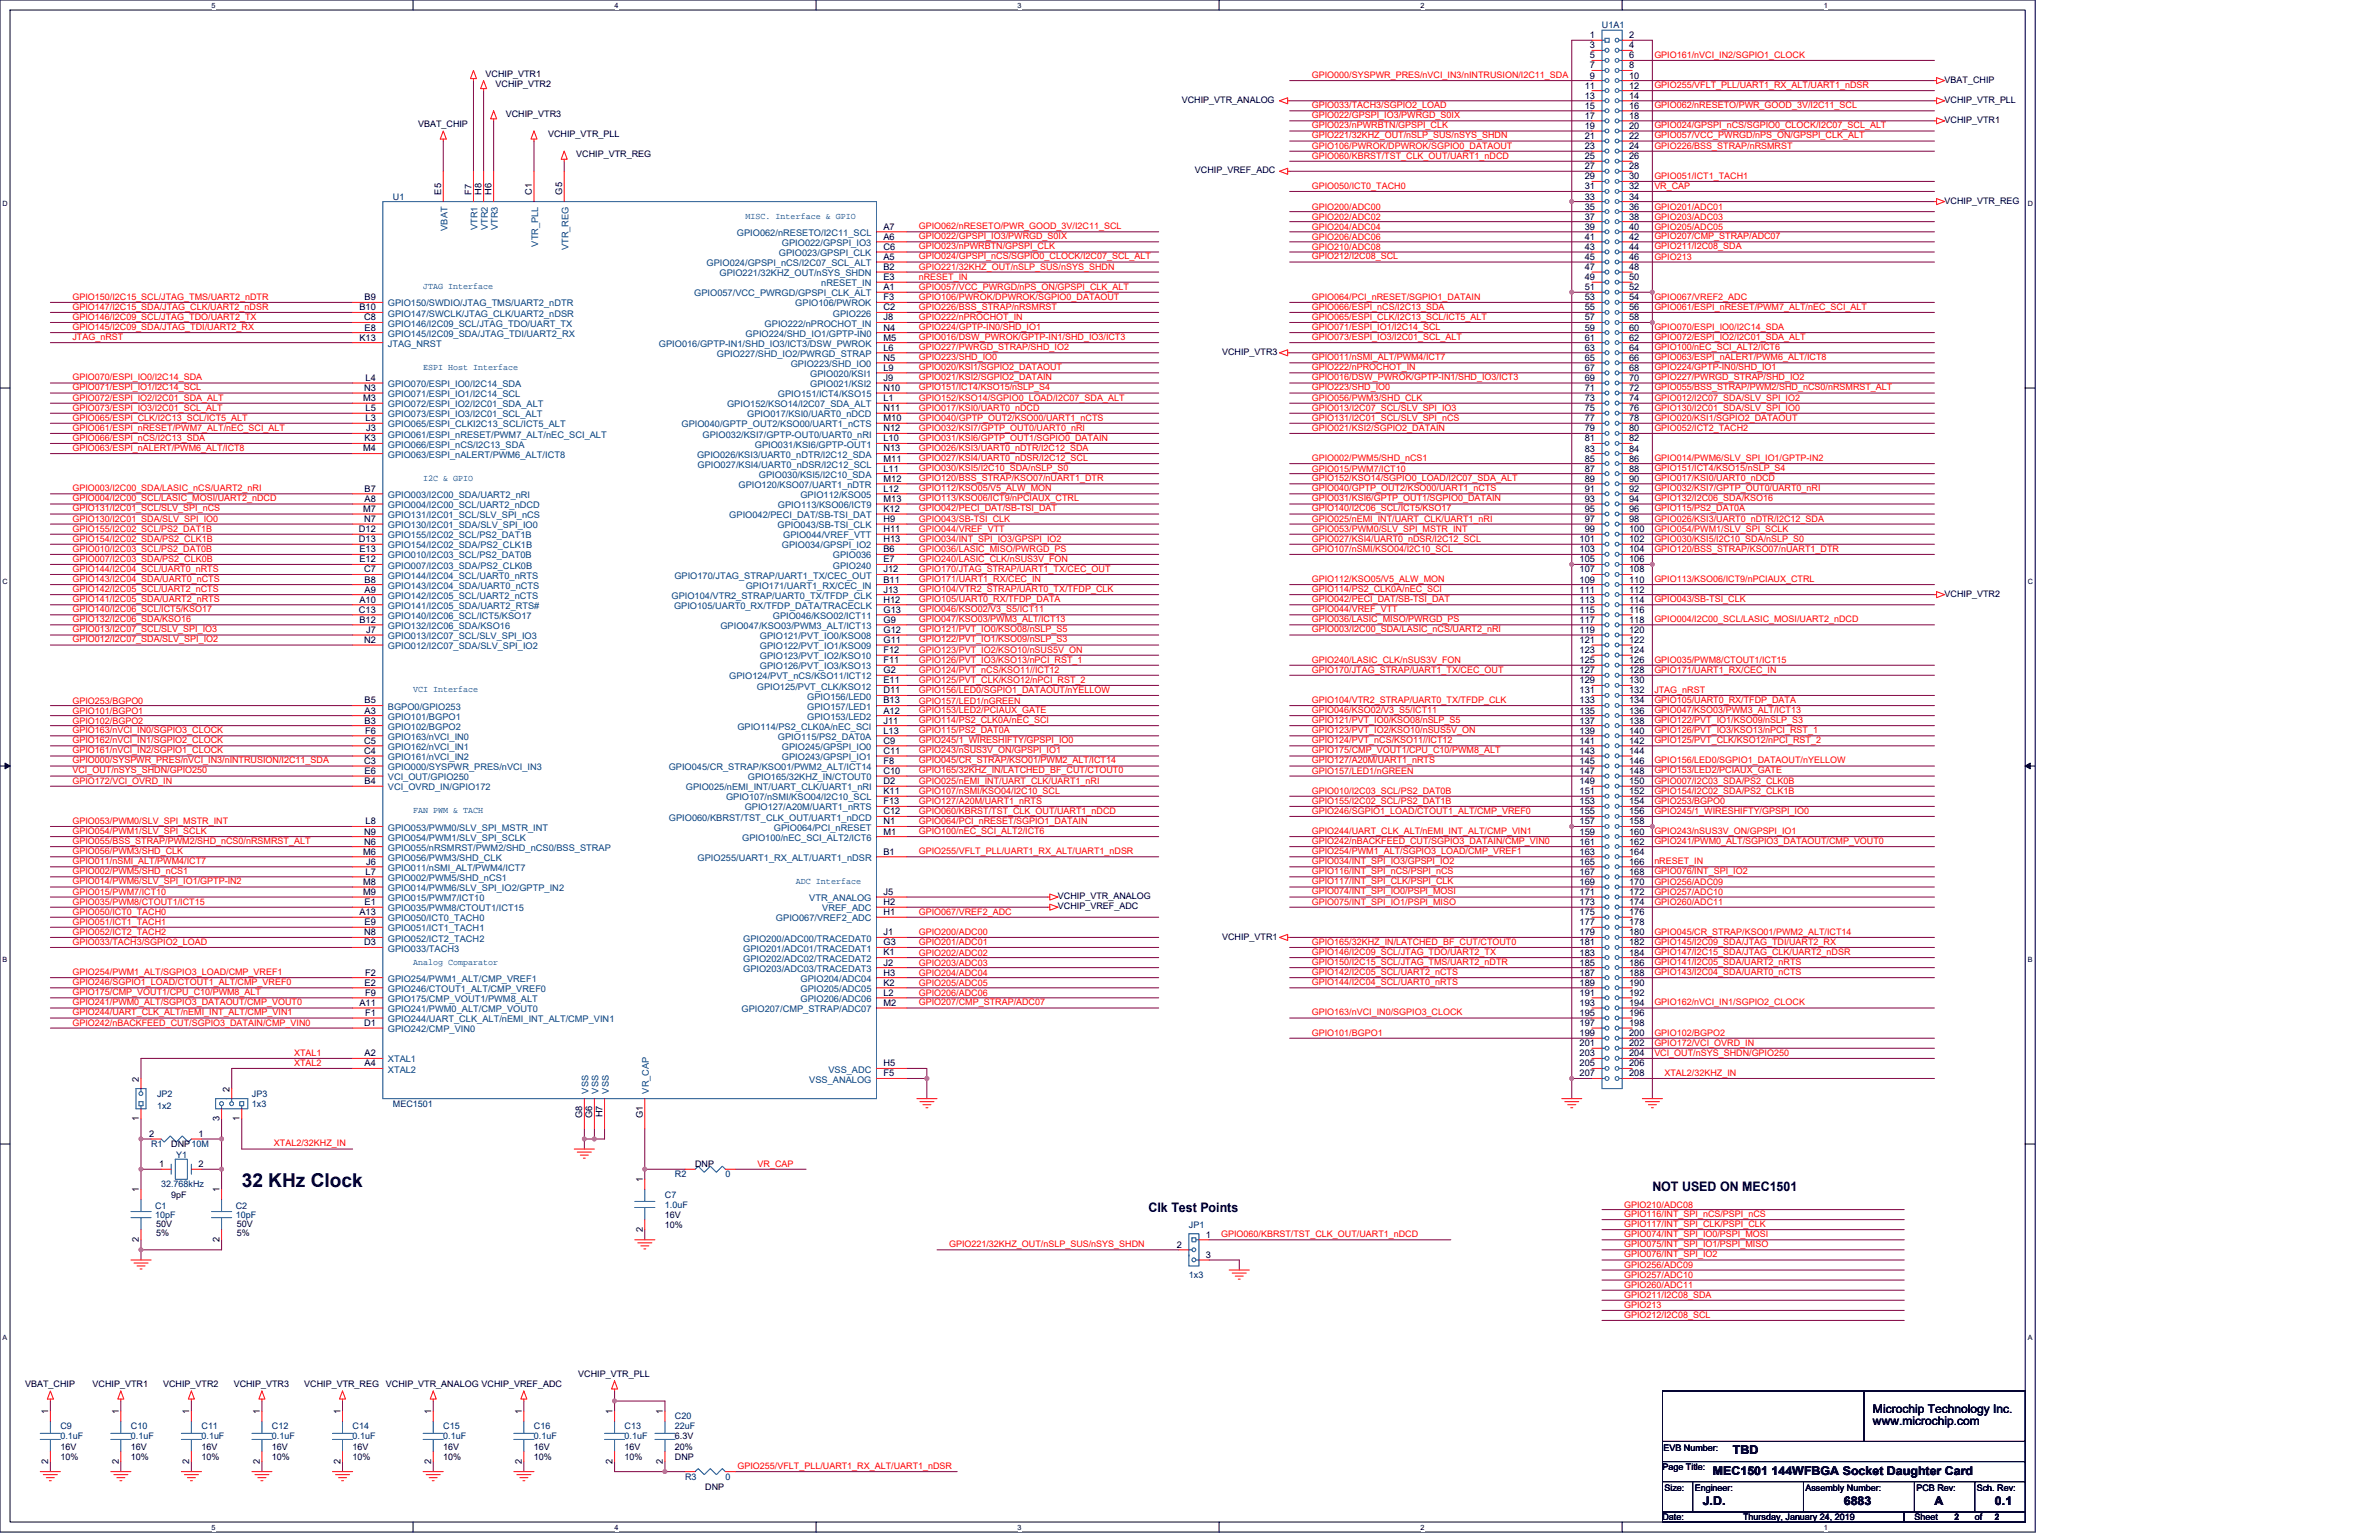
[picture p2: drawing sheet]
<svg xmlns="http://www.w3.org/2000/svg" width="432mm" height="279mm" viewBox="0 0 432 279" stroke-linecap="round" stroke-linejoin="round" font-family="sans-serif">
<defs><g id="words">
<text font-size="3.5" x="43.9" y="215.3">32 KHz Clock</text>
<g font-size="2.4">
<text x="208.5" y="219.8">Clk Test Points</text>
<text x="299.9" y="216.2">NOT USED ON MEC1501</text>
</g>
<g font-size="2.2">
<text x="340" y="256.3">Microchip Technology Inc.</text>
<text x="314.5" y="263.9">TBD</text>
<text x="340" y="258.6">www.microchip.com</text>
<text x="310.9" y="267.5">MEC1501 144WFBGA Socket Daughter Card</text>
<text x="309.1" y="273">J.D.</text>
<text x="334.7" y="273">6883</text>
<text x="351.1" y="273">A</text>
<text x="362.1" y="273">0.1</text>
</g>
<g font-size="1.7">
<text x="288.6" y="6.9">1</text>
<text x="288.6" y="8.8">3</text>
<text x="288.6" y="10.6">5</text>
<text x="295.7" y="6.9">2</text>
<text x="295.7" y="8.8">4</text>
<text x="295.7" y="10.6">6</text>
<text x="287.6" y="16.1">11</text>
<text x="287.6" y="17.9">13</text>
<text x="288.6" y="12.4">7</text>
<text x="288.6" y="14.2">9</text>
<text x="295.7" y="12.4">8</text>
<text x="295.7" y="14.2">10</text>
<text x="295.7" y="16.1">12</text>
<text x="295.7" y="17.9">14</text>
<text x="287.6" y="19.7">15</text>
<text x="287.6" y="21.5">17</text>
<text x="287.6" y="23.4">19</text>
<text x="295.7" y="19.7">16</text>
<text x="295.7" y="21.5">18</text>
<text x="295.7" y="23.4">20</text>
<text x="287.6" y="25.2">21</text>
<text x="287.6" y="27.1">23</text>
<text x="287.6" y="28.9">25</text>
<text x="295.7" y="25.2">22</text>
<text x="295.7" y="27.1">24</text>
<text x="295.7" y="28.9">26</text>
<text x="80.1" y="35.3" transform="rotate(-90 80.1 35.3)">E5</text>
<text x="85.6" y="35.3" transform="rotate(-90 85.6 35.3)">F7</text>
<text x="87.4" y="35.3" transform="rotate(-90 87.4 35.3)">H8</text>
<text x="89.2" y="35.3" transform="rotate(-90 89.2 35.3)">H6</text>
<text x="96.5" y="35.3" transform="rotate(-90 96.5 35.3)">C1</text>
<text x="102" y="35.3" transform="rotate(-90 102 35.3)">G5</text>
<text x="287.6" y="30.7">27</text>
<text x="287.6" y="32.5">29</text>
<text x="287.6" y="34.4">31</text>
<text x="295.7" y="30.7">28</text>
<text x="295.7" y="32.5">30</text>
<text x="295.7" y="34.4">32</text>
<text x="160.4" y="41.7">A7</text>
<text x="287.6" y="36.2">33</text>
<text x="287.6" y="38">35</text>
<text x="287.6" y="39.8">37</text>
<text x="287.6" y="41.7">39</text>
<text x="295.7" y="36.2">34</text>
<text x="295.7" y="38">36</text>
<text x="295.7" y="39.8">38</text>
<text x="295.7" y="41.7">40</text>
<text x="160.4" y="47.2">A5</text>
<text x="160.4" y="45.3">C6</text>
<text x="160.4" y="43.5">A6</text>
<text x="287.6" y="43.5">41</text>
<text x="287.6" y="45.3">43</text>
<text x="287.6" y="47.2">45</text>
<text x="295.7" y="43.5">42</text>
<text x="295.7" y="45.3">44</text>
<text x="295.7" y="47.2">46</text>
<text x="160.4" y="52.6">A1</text>
<text x="160.4" y="49">B2</text>
<text x="160.4" y="50.8">E3</text>
<text x="287.6" y="49">47</text>
<text x="287.6" y="50.8">49</text>
<text x="287.6" y="52.6">51</text>
<text x="295.7" y="49">48</text>
<text x="295.7" y="50.8">50</text>
<text x="295.7" y="52.6">52</text>
<text x="65.2" y="56.3">B10</text>
<text x="66.1" y="58.1">C8</text>
<text x="66.2" y="60">E8</text>
<text x="66.2" y="54.5">B9</text>
<text x="160.4" y="58.1">J8</text>
<text x="160.4" y="54.5">F3</text>
<text x="160.4" y="60">N4</text>
<text x="160.4" y="56.3">C2</text>
<text x="287.6" y="54.5">53</text>
<text x="287.6" y="56.3">55</text>
<text x="287.6" y="58.1">57</text>
<text x="287.6" y="60">59</text>
<text x="295.7" y="54.5">54</text>
<text x="295.7" y="56.3">56</text>
<text x="295.7" y="58.1">58</text>
<text x="295.7" y="60">60</text>
<text x="65.2" y="61.8">K13</text>
<text x="160.4" y="61.8">M5</text>
<text x="160.4" y="63.6">L6</text>
<text x="160.4" y="65.4">N5</text>
<text x="287.6" y="61.8">61</text>
<text x="287.6" y="63.6">63</text>
<text x="287.6" y="65.4">65</text>
<text x="295.7" y="61.8">62</text>
<text x="295.7" y="63.6">64</text>
<text x="295.7" y="65.4">66</text>
<text x="66.1" y="70.9">N3</text>
<text x="66.4" y="69.1">L4</text>
<text x="160.4" y="70.9">N10</text>
<text x="160.4" y="67.3">L9</text>
<text x="160.4" y="69.1">J9</text>
<text x="287.6" y="67.3">67</text>
<text x="287.6" y="69.1">69</text>
<text x="287.6" y="70.9">71</text>
<text x="295.7" y="67.3">68</text>
<text x="295.7" y="69.1">70</text>
<text x="295.7" y="70.9">72</text>
<text x="65.9" y="72.8">M3</text>
<text x="66.4" y="76.4">L3</text>
<text x="66.4" y="74.6">L5</text>
<text x="160.4" y="76.4">M10</text>
<text x="160.4" y="72.8">L1</text>
<text x="160.4" y="74.6">N11</text>
<text x="287.6" y="72.8">73</text>
<text x="287.6" y="74.6">75</text>
<text x="287.6" y="76.4">77</text>
<text x="295.7" y="72.8">74</text>
<text x="295.7" y="74.6">76</text>
<text x="295.7" y="76.4">78</text>
<text x="65.9" y="81.9">M4</text>
<text x="66.2" y="80.1">K3</text>
<text x="66.4" y="78.3">J3</text>
<text x="160.4" y="78.3">N12</text>
<text x="160.4" y="81.9">N13</text>
<text x="160.4" y="80.1">L10</text>
<text x="160.4" y="83.7">M11</text>
<text x="287.6" y="78.3">79</text>
<text x="287.6" y="80.1">81</text>
<text x="287.6" y="81.9">83</text>
<text x="287.6" y="83.7">85</text>
<text x="295.7" y="78.3">80</text>
<text x="295.7" y="80.1">82</text>
<text x="295.7" y="81.9">84</text>
<text x="295.7" y="83.7">86</text>
<text x="66.2" y="89.2">B7</text>
<text x="160.4" y="87.4">M12</text>
<text x="160.4" y="85.6">L11</text>
<text x="160.4" y="89.2">L12</text>
<text x="287.6" y="85.6">87</text>
<text x="287.6" y="87.4">89</text>
<text x="287.6" y="89.2">91</text>
<text x="295.7" y="85.6">88</text>
<text x="295.7" y="87.4">90</text>
<text x="295.7" y="89.2">92</text>
<text x="65.9" y="92.9">M7</text>
<text x="66.1" y="94.7">N7</text>
<text x="66.2" y="91.1">A8</text>
<text x="160.4" y="91.1">M13</text>
<text x="160.4" y="92.9">K12</text>
<text x="160.4" y="94.7">H9</text>
<text x="287.6" y="91.1">93</text>
<text x="287.6" y="92.9">95</text>
<text x="287.6" y="94.7">97</text>
<text x="295.7" y="91.1">94</text>
<text x="295.7" y="92.9">96</text>
<text x="295.7" y="94.7">98</text>
<text x="65.2" y="96.5">D12</text>
<text x="65.2" y="98.4">D13</text>
<text x="65.2" y="100.2">E13</text>
<text x="160.4" y="98.4">H13</text>
<text x="160.4" y="100.2">B6</text>
<text x="160.4" y="96.5">H11</text>
<text x="286.7" y="98.4">101</text>
<text x="286.7" y="100.2">103</text>
<text x="287.6" y="96.5">99</text>
<text x="295.7" y="96.5">100</text>
<text x="295.7" y="98.4">102</text>
<text x="295.7" y="100.2">104</text>
<text x="65.2" y="102">E12</text>
<text x="66.1" y="103.8">C7</text>
<text x="66.2" y="105.7">B8</text>
<text x="66.2" y="107.5">A9</text>
<text x="160.4" y="103.8">J12</text>
<text x="160.4" y="107.5">J13</text>
<text x="160.4" y="105.7">B11</text>
<text x="160.4" y="102">E7</text>
<text x="286.7" y="102">105</text>
<text x="286.7" y="103.8">107</text>
<text x="286.7" y="105.7">109</text>
<text x="286.7" y="107.5">111</text>
<text x="295.7" y="102">106</text>
<text x="295.7" y="103.8">108</text>
<text x="295.7" y="105.7">110</text>
<text x="295.7" y="107.5">112</text>
<text x="65.2" y="111.2">C13</text>
<text x="65.2" y="113">B12</text>
<text x="65.2" y="109.3">A10</text>
<text x="160.4" y="109.3">H12</text>
<text x="160.4" y="113">G9</text>
<text x="160.4" y="111.2">G13</text>
<text x="286.7" y="109.3">113</text>
<text x="286.7" y="111.2">115</text>
<text x="286.7" y="113">117</text>
<text x="295.7" y="109.3">114</text>
<text x="295.7" y="111.2">116</text>
<text x="295.7" y="113">118</text>
<text x="66.1" y="116.6">N2</text>
<text x="66.4" y="114.8">J7</text>
<text x="160.4" y="114.8">G12</text>
<text x="160.4" y="116.6">G11</text>
<text x="160.4" y="118.5">F12</text>
<text x="286.7" y="114.8">119</text>
<text x="286.7" y="116.6">121</text>
<text x="286.7" y="118.5">123</text>
<text x="295.7" y="114.8">120</text>
<text x="295.7" y="116.6">122</text>
<text x="295.7" y="118.5">124</text>
<text x="160.4" y="124">E11</text>
<text x="160.4" y="122.1">G2</text>
<text x="160.4" y="120.3">F11</text>
<text x="160.4" y="125.8">D11</text>
<text x="286.7" y="120.3">125</text>
<text x="286.7" y="122.1">127</text>
<text x="286.7" y="124">129</text>
<text x="286.7" y="125.8">131</text>
<text x="295.7" y="120.3">126</text>
<text x="295.7" y="122.1">128</text>
<text x="295.7" y="124">130</text>
<text x="295.7" y="125.8">132</text>
<text x="66.2" y="129.5">A3</text>
<text x="66.2" y="127.6">B5</text>
<text x="66.2" y="131.3">B3</text>
<text x="160.4" y="131.3">J11</text>
<text x="160.4" y="127.6">B13</text>
<text x="160.4" y="129.5">A12</text>
<text x="286.7" y="127.6">133</text>
<text x="286.7" y="129.5">135</text>
<text x="286.7" y="131.3">137</text>
<text x="295.7" y="127.6">134</text>
<text x="295.7" y="129.5">136</text>
<text x="295.7" y="131.3">138</text>
<text x="66.1" y="134.9">C5</text>
<text x="66.1" y="136.8">C4</text>
<text x="66.3" y="133.1">F6</text>
<text x="160.4" y="133.1">L13</text>
<text x="160.4" y="134.9">C9</text>
<text x="160.4" y="136.8">C11</text>
<text x="286.7" y="133.1">139</text>
<text x="286.7" y="134.9">141</text>
<text x="286.7" y="136.8">143</text>
<text x="295.7" y="133.1">140</text>
<text x="295.7" y="134.9">142</text>
<text x="295.7" y="136.8">144</text>
<text x="66.1" y="138.6">C3</text>
<text x="66.2" y="140.4">E6</text>
<text x="66.2" y="142.3">B4</text>
<text x="160.4" y="142.3">D2</text>
<text x="160.4" y="138.6">F8</text>
<text x="160.4" y="140.4">C10</text>
<text x="286.7" y="138.6">145</text>
<text x="286.7" y="140.4">147</text>
<text x="286.7" y="142.3">149</text>
<text x="295.7" y="138.6">146</text>
<text x="295.7" y="140.4">148</text>
<text x="295.7" y="142.3">150</text>
<text x="66.4" y="149.6">L8</text>
<text x="160.4" y="147.7">C12</text>
<text x="160.4" y="144.1">K11</text>
<text x="160.4" y="145.9">F13</text>
<text x="160.4" y="149.6">N1</text>
<text x="286.7" y="144.1">151</text>
<text x="286.7" y="145.9">153</text>
<text x="286.7" y="147.7">155</text>
<text x="286.7" y="149.6">157</text>
<text x="295.7" y="144.1">152</text>
<text x="295.7" y="145.9">154</text>
<text x="295.7" y="147.7">156</text>
<text x="295.7" y="149.6">158</text>
<text x="65.9" y="155.1">M6</text>
<text x="66.1" y="151.4">N9</text>
<text x="66.1" y="153.2">N6</text>
<text x="160.4" y="155.1">B1</text>
<text x="160.4" y="151.4">M1</text>
<text x="286.7" y="151.4">159</text>
<text x="286.7" y="153.2">161</text>
<text x="286.7" y="155.1">163</text>
<text x="295.7" y="151.4">160</text>
<text x="295.7" y="153.2">162</text>
<text x="295.7" y="155.1">164</text>
<text x="65.9" y="160.5">M8</text>
<text x="66.4" y="158.7">L7</text>
<text x="66.4" y="156.9">J6</text>
<text x="286.7" y="156.9">165</text>
<text x="286.7" y="158.7">167</text>
<text x="286.7" y="160.5">169</text>
<text x="295.7" y="156.9">166</text>
<text x="295.7" y="158.7">168</text>
<text x="295.7" y="160.5">170</text>
<text x="65.2" y="166">A13</text>
<text x="65.9" y="162.4">M9</text>
<text x="66.2" y="167.9">E9</text>
<text x="66.2" y="164.2">E1</text>
<text x="160.4" y="166">H1</text>
<text x="160.4" y="164.2">H2</text>
<text x="160.4" y="162.4">J5</text>
<text x="286.7" y="162.4">171</text>
<text x="286.7" y="164.2">173</text>
<text x="286.7" y="166">175</text>
<text x="286.7" y="167.9">177</text>
<text x="295.7" y="162.4">172</text>
<text x="295.7" y="164.2">174</text>
<text x="295.7" y="166">176</text>
<text x="295.7" y="167.9">178</text>
<text x="66.1" y="169.7">N8</text>
<text x="66.1" y="171.5">D3</text>
<text x="160.4" y="169.7">J1</text>
<text x="160.4" y="171.5">G3</text>
<text x="160.4" y="173.4">K1</text>
<text x="286.7" y="169.7">179</text>
<text x="286.7" y="171.5">181</text>
<text x="286.7" y="173.4">183</text>
<text x="295.7" y="169.7">180</text>
<text x="295.7" y="171.5">182</text>
<text x="295.7" y="173.4">184</text>
<text x="66.2" y="178.8">E2</text>
<text x="66.3" y="177">F2</text>
<text x="160.4" y="175.2">J2</text>
<text x="160.4" y="177">H3</text>
<text x="160.4" y="178.8">K2</text>
<text x="286.7" y="175.2">185</text>
<text x="286.7" y="177">187</text>
<text x="286.7" y="178.8">189</text>
<text x="295.7" y="175.2">186</text>
<text x="295.7" y="177">188</text>
<text x="295.7" y="178.8">190</text>
<text x="65.2" y="182.5">A11</text>
<text x="66.3" y="184.3">F1</text>
<text x="66.3" y="180.7">F9</text>
<text x="160.4" y="182.5">M2</text>
<text x="160.4" y="180.7">L2</text>
<text x="286.7" y="180.7">191</text>
<text x="286.7" y="182.5">193</text>
<text x="286.7" y="184.3">195</text>
<text x="295.7" y="180.7">192</text>
<text x="295.7" y="182.5">194</text>
<text x="295.7" y="184.3">196</text>
<text x="66.1" y="186.1">D1</text>
<text x="66.2" y="191.6">A2</text>
<text x="286.7" y="186.1">197</text>
<text x="286.7" y="188">199</text>
<text x="286.7" y="189.8">201</text>
<text x="286.7" y="191.6">203</text>
<text x="295.7" y="186.1">198</text>
<text x="295.7" y="188">200</text>
<text x="295.7" y="189.8">202</text>
<text x="295.7" y="191.6">204</text>
<text x="25.2" y="196.2" transform="rotate(-90 25.2 196.2)">2</text>
<text x="66.2" y="193.5">A4</text>
<text x="160.4" y="195.3">F5</text>
<text x="160.4" y="193.5">H5</text>
<text x="286.7" y="193.5">205</text>
<text x="286.7" y="195.3">207</text>
<text x="295.7" y="193.5">206</text>
<text x="295.7" y="195.3">208</text>
<text x="25.2" y="203.4" transform="rotate(-90 25.2 203.4)">1</text>
<text x="39.8" y="203.4" transform="rotate(-90 39.8 203.4)">3</text>
<text x="41.7" y="198.1" transform="rotate(-90 41.7 198.1)">2</text>
<text x="43.5" y="203.4" transform="rotate(-90 43.5 203.4)">1</text>
<text x="105.7" y="202.8" transform="rotate(-90 105.7 202.8)">G8</text>
<text x="107.5" y="202.8" transform="rotate(-90 107.5 202.8)">G6</text>
<text x="109.3" y="202.7" transform="rotate(-90 109.3 202.7)">H7</text>
<text x="116.6" y="202.8" transform="rotate(-90 116.6 202.8)">G1</text>
<text x="27.1" y="206.3">2</text>
<text x="36" y="206.3">1</text>
<text x="28.9" y="211.8">1</text>
<text x="36" y="211.8">2</text>
<text x="116.6" y="214.5" transform="rotate(-90 116.6 214.5)">1</text>
<text x="25.2" y="216.3" transform="rotate(-90 25.2 216.3)">1</text>
<text x="39.8" y="216.3" transform="rotate(-90 39.8 216.3)">1</text>
<text x="25.2" y="225.3" transform="rotate(-90 25.2 225.3)">2</text>
<text x="39.8" y="225.3" transform="rotate(-90 39.8 225.3)">2</text>
<text x="116.6" y="223.5" transform="rotate(-90 116.6 223.5)">2</text>
<text x="213.6" y="226.4">2</text>
<text x="218.9" y="224.6">1</text>
<text x="218.9" y="228.2">3</text>
<text x="8.8" y="256.6" transform="rotate(-90 8.8 256.6)">1</text>
<text x="21.5" y="256.6" transform="rotate(-90 21.5 256.6)">1</text>
<text x="34.4" y="256.6" transform="rotate(-90 34.4 256.6)">1</text>
<text x="47.2" y="256.6" transform="rotate(-90 47.2 256.6)">1</text>
<text x="61.8" y="256.6" transform="rotate(-90 61.8 256.6)">1</text>
<text x="78.3" y="256.6" transform="rotate(-90 78.3 256.6)">1</text>
<text x="94.7" y="256.6" transform="rotate(-90 94.7 256.6)">1</text>
<text x="111.2" y="256.6" transform="rotate(-90 111.2 256.6)">1</text>
<text x="120.3" y="256.6" transform="rotate(-90 120.3 256.6)">1</text>
<text x="8.8" y="265.5" transform="rotate(-90 8.8 265.5)">2</text>
<text x="21.5" y="265.5" transform="rotate(-90 21.5 265.5)">2</text>
<text x="34.4" y="265.5" transform="rotate(-90 34.4 265.5)">2</text>
<text x="47.2" y="265.5" transform="rotate(-90 47.2 265.5)">2</text>
<text x="61.8" y="265.5" transform="rotate(-90 61.8 265.5)">2</text>
<text x="78.3" y="265.5" transform="rotate(-90 78.3 265.5)">2</text>
<text x="94.7" y="265.5" transform="rotate(-90 94.7 265.5)">2</text>
<text x="111.2" y="265.5" transform="rotate(-90 111.2 265.5)">2</text>
<text x="120.3" y="265.5" transform="rotate(-90 120.3 265.5)">2</text>
</g>
<g font-size="1.7" fill="#004080">
<text x="81.2" y="41.9" transform="rotate(-90 81.2 41.9)">VBAT</text>
<text x="86.7" y="41.8" transform="rotate(-90 86.7 41.8)">VTR1</text>
<text x="88.5" y="41.8" transform="rotate(-90 88.5 41.8)">VTR2</text>
<text x="90.4" y="41.8" transform="rotate(-90 90.4 41.8)">VTR3</text>
<text x="97.7" y="44.7" transform="rotate(-90 97.7 44.7)">VTR_PLL</text>
<text x="103.2" y="45.4" transform="rotate(-90 103.2 45.4)">VTR_REG</text>
<text x="133.8" y="42.8">GPIO062/nRESETO/I2C11_SCL</text>
<text x="141.4" y="46.5">GPIO023/GPSPI_CLK</text>
<text x="141.9" y="44.6">GPIO022/GPSPI_IO3</text>
<text x="126" y="53.8">GPIO057/VCC_PWRGD/GPSPI_CLK_ALT</text>
<text x="128.2" y="48.3">GPIO024/GPSPI_nCS/I2C07_SCL_ALT</text>
<text x="130.6" y="50.1">GPIO221/32KHZ_OUT/nSYS_SHDN</text>
<text x="149.1" y="51.9">nRESET_IN</text>
<text x="70.4" y="59.2">GPIO146/I2C09_SCL/JTAG_TDO/UART_TX</text>
<text x="70.4" y="57.4">GPIO147/SWCLK/JTAG_CLK/UART2_nDSR</text>
<text x="70.4" y="55.6">GPIO150/SWDIO/JTAG_TMS/UART2_nDTR</text>
<text x="138.8" y="59.2">GPIO222/nPROCHOT_IN</text>
<text x="144.4" y="55.6">GPIO106/PWROK</text>
<text x="151.2" y="57.4">GPIO226</text>
<text x="70.4" y="61.1">GPIO145/I2C09_SDA/JTAG_TDI/UART2_RX</text>
<text x="70.4" y="62.9">JTAG_NRST</text>
<text x="119.6" y="62.9">GPIO016/GPTP-IN1/SHD_IO3/ICT3/DSW_PWROK</text>
<text x="130.1" y="64.7">GPIO227/SHD_IO2/PWRGD_STRAP</text>
<text x="135.3" y="61.1">GPIO224/SHD_IO1/GPTP-IN0</text>
<text x="70.4" y="70.2">GPIO070/ESPI_IO0/I2C14_SDA</text>
<text x="143.5" y="66.6">GPIO223/SHD_IO0</text>
<text x="147.1" y="68.4">GPIO020/KSI1</text>
<text x="147.1" y="70.2">GPIO021/KSI2</text>
<text x="70.4" y="77.5">GPIO065/ESPI_CLKI2C13_SCL/ICT5_ALT</text>
<text x="70.4" y="72.1">GPIO071/ESPI_IO1/I2C14_SCL</text>
<text x="70.4" y="73.9">GPIO072/ESPI_IO2/I2C01_SDA_ALT</text>
<text x="70.4" y="75.7">GPIO073/ESPI_IO3/I2C01_SCL_ALT</text>
<text x="123.7" y="77.5">GPIO040/GPTP_OUT2/KSO00/UART1_nCTS</text>
<text x="132" y="73.9">GPIO152/KSO14/I2C07_SDA_ALT</text>
<text x="135.6" y="75.7">GPIO017/KSI0/UART0_nDCD</text>
<text x="141.2" y="72.1">GPIO151/ICT4/KSO15</text>
<text x="70.4" y="81.2">GPIO066/ESPI_nCS/I2C13_SDA</text>
<text x="70.4" y="79.4">GPIO061/ESPI_nRESET/PWM7_ALT/nEC_SCI_ALT</text>
<text x="70.4" y="83">GPIO063/ESPI_nALERT/PWM6_ALT/ICT8</text>
<text x="126.5" y="83">GPIO026/KSI3/UART0_nDTR/I2C12_SDA</text>
<text x="127.5" y="79.4">GPIO032/KSI7/GPTP-OUT0/UART0_nRI</text>
<text x="137" y="81.2">GPIO031/KSI6/GPTP-OUT1</text>
<text x="126.6" y="84.9">GPIO027/KSI4/UART0_nDSR/I2C12_SCL</text>
<text x="134" y="88.5">GPIO120/KSO07/UART1_nDTR</text>
<text x="137.8" y="86.7">GPIO030/KSI5/I2C10_SDA</text>
<text x="70.4" y="95.8">GPIO130/I2C01_SDA/SLV_SPI_IO0</text>
<text x="70.4" y="94">GPIO131/I2C01_SCL/SLV_SPI_nCS</text>
<text x="70.4" y="92.2">GPIO004/I2C00_SCL/UART2_nDCD</text>
<text x="70.4" y="90.3">GPIO003/I2C00_SDA/UART2_nRI</text>
<text x="132.4" y="94">GPIO042/PECI_DAT/SB-TSI_DAT</text>
<text x="141.1" y="95.8">GPIO043/SB-TSI_CLK</text>
<text x="141.2" y="92.2">GPIO113/KSO06/ICT9</text>
<text x="145.3" y="90.3">GPIO112/KSO05</text>
<text x="70.4" y="101.3">GPIO010/I2C03_SCL/PS2_DAT0B</text>
<text x="70.4" y="97.7">GPIO155/I2C02_SCL/PS2_DAT1B</text>
<text x="70.4" y="99.5">GPIO154/I2C02_SDA/PS2_CLK1B</text>
<text x="141.9" y="99.5">GPIO034/GPSPI_IO2</text>
<text x="142.2" y="97.7">GPIO044/VREF_VTT</text>
<text x="151.2" y="101.3">GPIO036</text>
<text x="70.4" y="103.1">GPIO007/I2C03_SDA/PS2_CLK0B</text>
<text x="70.4" y="105">GPIO144/I2C04_SCL/UART0_nRTS</text>
<text x="70.4" y="106.8">GPIO143/I2C04_SDA/UART0_nCTS</text>
<text x="122.4" y="105">GPIO170/JTAG_STRAP/UART1_TX/CEC_OUT</text>
<text x="135.4" y="106.8">GPIO171/UART1_RX/CEC_IN</text>
<text x="151.2" y="103.1">GPIO240</text>
<text x="70.4" y="108.6">GPIO142/I2C05_SCL/UART2_nCTS</text>
<text x="70.4" y="112.3">GPIO140/I2C06_SCL/ICT5/KSO17</text>
<text x="70.4" y="110.5">GPIO141/I2C05_SDA/UART2_RTS#</text>
<text x="121.9" y="108.6">GPIO104/VTR2_STRAP/UART0_TX/TFDP_CLK</text>
<text x="122.3" y="110.5">GPIO105/UART0_RX/TFDP_DATA/TRACECLK</text>
<text x="140.3" y="112.3">GPIO046/KSO02/ICT11</text>
<text x="70.4" y="117.8">GPIO012/I2C07_SDA/SLV_SPI_IO2</text>
<text x="70.4" y="116">GPIO013/I2C07_SCL/SLV_SPI_IO3</text>
<text x="70.4" y="114.1">GPIO132/I2C06_SDA/KSO16</text>
<text x="130.8" y="114.1">GPIO047/KSO03/PWM3_ALT/ICT13</text>
<text x="137.9" y="116">GPIO121/PVT_IO0/KSO08</text>
<text x="137.9" y="117.8">GPIO122/PVT_IO1/KSO09</text>
<text x="137.9" y="119.6">GPIO123/PVT_IO2/KSO10</text>
<text x="132.4" y="123.3">GPIO124/PVT_nCS/KSO11/ICT12</text>
<text x="137.4" y="125.1">GPIO125/PVT_CLK/KSO12</text>
<text x="137.9" y="121.4">GPIO126/PVT_IO3/KSO13</text>
<text x="70.4" y="130.6">GPIO101/BGPO1</text>
<text x="70.4" y="128.8">BGPO0/GPIO253</text>
<text x="146.5" y="126.9">GPIO156/LED0</text>
<text x="146.5" y="128.8">GPIO157/LED1</text>
<text x="146.5" y="130.6">GPIO153/LED2</text>
<text x="70.4" y="136.1">GPIO162/nVCI_IN1</text>
<text x="70.4" y="134.2">GPIO163/nVCI_IN0</text>
<text x="70.4" y="132.4">GPIO102/BGPO2</text>
<text x="70.4" y="137.9">GPIO161/nVCI_IN2</text>
<text x="133.8" y="132.4">GPIO114/PS2_CLK0A/nEC_SCI</text>
<text x="141.2" y="134.2">GPIO115/PS2_DAT0A</text>
<text x="141.9" y="136.1">GPIO245/GPSPI_IO0</text>
<text x="141.9" y="137.9">GPIO243/GPSPI_IO1</text>
<text x="70.4" y="139.7">GPIO000/SYSPWR_PRES/nVCI_IN3</text>
<text x="70.4" y="141.5">VCI_OUT/GPIO250</text>
<text x="70.4" y="143.4">VCI_OVRD_IN/GPIO172</text>
<text x="121.4" y="139.7">GPIO045/CR_STRAP/KSO01/PWM2_ALT/ICT14</text>
<text x="124.5" y="143.4">GPIO025/nEMI_INT/UART_CLK/UART1_nRI</text>
<text x="135.7" y="141.5">GPIO165/32KHZ_IN/CTOUT0</text>
<text x="121.4" y="148.9">GPIO060/KBRST/TST_CLK_OUT/UART1_nDCD</text>
<text x="131.8" y="145.2">GPIO107/nSMI/KSO04/I2C10_SCL</text>
<text x="135.2" y="147">GPIO127/A20M/UART1_nRTS</text>
<text x="70.4" y="152.5">GPIO054/PWM1/SLV_SPI_SCLK</text>
<text x="70.4" y="150.7">GPIO053/PWM0/SLV_SPI_MSTR_INT</text>
<text x="70.4" y="154.3">GPIO055/nRSMRST/PWM2/SHD_nCS0/BSS_STRAP</text>
<text x="134.7" y="152.5">GPIO100/nEC_SCI_ALT2/ICT6</text>
<text x="140.5" y="150.7">GPIO064/PCI_nRESET</text>
<text x="70.4" y="159.8">GPIO002/PWM5/SHD_nCS1</text>
<text x="70.4" y="156.2">GPIO056/PWM3/SHD_CLK</text>
<text x="70.4" y="158">GPIO011/nSMI_ALT/PWM4/ICT7</text>
<text x="70.4" y="161.7">GPIO014/PWM6/SLV_SPI_IO2/GPTP_IN2</text>
<text x="126.6" y="156.2">GPIO255/UART1_RX_ALT/UART1_nDSR</text>
<text x="70.4" y="167.2">GPIO050/ICT0_TACH0</text>
<text x="70.4" y="163.5">GPIO015/PWM7/ICT10</text>
<text x="70.4" y="165.3">GPIO035/PWM8/CTOUT1/ICT15</text>
<text x="140.8" y="167.2">GPIO067/VREF2_ADC</text>
<text x="146.9" y="163.5">VTR_ANALOG</text>
<text x="149.2" y="165.3">VREF_ADC</text>
<text x="70.4" y="169">GPIO051/ICT1_TACH1</text>
<text x="70.4" y="170.8">GPIO052/ICT2_TACH2</text>
<text x="70.4" y="172.6">GPIO033/TACH3</text>
<text x="134.9" y="170.8">GPIO200/ADC00/TRACEDAT0</text>
<text x="134.9" y="172.6">GPIO201/ADC01/TRACEDAT1</text>
<text x="70.4" y="180">GPIO246/CTOUT1_ALT/CMP_VREF0</text>
<text x="70.4" y="178.1">GPIO254/PWM1_ALT/CMP_VREF1</text>
<text x="134.9" y="174.5">GPIO202/ADC02/TRACEDAT2</text>
<text x="134.9" y="176.3">GPIO203/ADC03/TRACEDAT3</text>
<text x="145.3" y="178.1">GPIO204/ADC04</text>
<text x="145.3" y="180">GPIO205/ADC05</text>
<text x="70.4" y="185.4">GPIO244/UART_CLK_ALT/nEMI_INT_ALT/CMP_VIN1</text>
<text x="70.4" y="183.6">GPIO241/PWM0_ALT/CMP_VOUT0</text>
<text x="70.4" y="181.8">GPIO175/CMP_VOUT1/PWM8_ALT</text>
<text x="134.6" y="183.6">GPIO207/CMP_STRAP/ADC07</text>
<text x="145.3" y="181.8">GPIO206/ADC06</text>
<text x="70.4" y="187.3">GPIO242/CMP_VIN0</text>
<text x="70.4" y="194.6">XTAL2</text>
<text x="70.4" y="192.8">XTAL1</text>
<text x="146.9" y="196.4">VSS_ANALOG</text>
<text x="150.3" y="194.6">VSS_ADC</text>
<text x="106.8" y="198.4" transform="rotate(-90 106.8 198.4)">VSS</text>
<text x="108.6" y="198.4" transform="rotate(-90 108.6 198.4)">VSS</text>
<text x="110.5" y="198.4" transform="rotate(-90 110.5 198.4)">VSS</text>
<text x="117.8" y="198.4" transform="rotate(-90 117.8 198.4)">VR_CAP</text>
</g>
<g font-size="1.6" fill="#000080">
<text x="290.8" y="5.1">U1A1</text>
<text x="71.3" y="36.2">U1</text>
<text x="28.5" y="199">JP2</text>
<text x="28.5" y="201.2">1x2</text>
<text x="45.7" y="199">JP3</text>
<text x="45.7" y="200.8">1x3</text>
<text x="71.3" y="200.8">MEC1501</text>
<text x="27.4" y="208.1">R1</text>
<text x="29.3" y="215.4">32.768kHz</text>
<text x="32" y="210.1">Y1</text>
<text x="122.5" y="213.6">R2</text>
<text x="131.7" y="213.6">0</text>
<text x="28.2" y="219.3">C1</text>
<text x="28.2" y="220.9">10pF</text>
<text x="42.8" y="219.3">C2</text>
<text x="42.8" y="220.9">10pF</text>
<text x="120.7" y="217.3">C7</text>
<text x="120.7" y="219.1">1.0uF</text>
<text x="215.8" y="222.8">JP1</text>
<text x="215.8" y="231.9">1x3</text>
<text x="122.5" y="257.5">C20</text>
<text x="11" y="259.3">C9</text>
<text x="11" y="261.2">0.1uF</text>
<text x="23.8" y="259.3">C10</text>
<text x="23.8" y="261.2">0.1uF</text>
<text x="36.6" y="259.3">C11</text>
<text x="36.6" y="261.2">0.1uF</text>
<text x="49.4" y="259.3">C12</text>
<text x="49.4" y="261.2">0.1uF</text>
<text x="64" y="259.3">C14</text>
<text x="64" y="261.2">0.1uF</text>
<text x="80.5" y="259.3">C15</text>
<text x="80.5" y="261.2">0.1uF</text>
<text x="96.9" y="259.3">C16</text>
<text x="96.9" y="261.2">0.1uF</text>
<text x="113.4" y="259.3">C13</text>
<text x="113.4" y="261.2">0.1uF</text>
<text x="122.5" y="259.3">22uF</text>
<text x="124.4" y="268.5">R3</text>
<text x="131.7" y="268.5">0</text>
</g>
<g font-size="1.6" fill="#f00">
<text x="300.3" y="10.5">GPIO161/nVCI_IN2/SGPIO1_CLOCK</text>
<text x="238.1" y="14.2">GPIO000/SYSPWR_PRES/nVCI_IN3/nINTRUSION/I2C11_SDA</text>
<text x="300.3" y="16">GPIO255/VFLT_PLL/UART1_RX_ALT/UART1_nDSR</text>
<text x="238.1" y="19.6">GPIO033/TACH3/SGPIO2_LOAD</text>
<text x="238.1" y="21.5">GPIO022/GPSPI_IO3/PWRGD_S0IX</text>
<text x="238.1" y="23.3">GPIO023/nPWRBTN/GPSPI_CLK</text>
<text x="300.3" y="19.6">GPIO062/nRESETO/PWR_GOOD_3V/I2C11_SCL</text>
<text x="300.3" y="23.3">GPIO024/GPSPI_nCS/SGPIO0_CLOCK/I2C07_SCL_ALT</text>
<text x="238.1" y="25.1">GPIO221/32KHZ_OUT/nSLP_SUS/nSYS_SHDN</text>
<text x="238.1" y="27">GPIO106/PWROK/DPWROK/SGPIO0_DATAOUT</text>
<text x="238.1" y="28.8">GPIO060/KBRST/TST_CLK_OUT/UART1_nDCD</text>
<text x="300.3" y="25.1">GPIO057/VCC_PWRGD/nPS_ON/GPSPI_CLK_ALT</text>
<text x="300.3" y="27">GPIO226/BSS_STRAP/nRSMRST</text>
<text x="238.1" y="34.3">GPIO050/ICT0_TACH0</text>
<text x="300.3" y="32.4">GPIO051/ICT1_TACH1</text>
<text x="300.3" y="34.3">VR_CAP</text>
<text x="166.8" y="41.6">GPIO062/nRESETO/PWR_GOOD_3V/I2C11_SCL</text>
<text x="238.1" y="38">GPIO200/ADC00</text>
<text x="238.1" y="39.9">GPIO202/ADC02</text>
<text x="238.1" y="41.7">GPIO204/ADC04</text>
<text x="300.3" y="38">GPIO201/ADC01</text>
<text x="300.3" y="39.9">GPIO203/ADC03</text>
<text x="300.3" y="41.7">GPIO205/ADC05</text>
<text x="166.8" y="43.4">GPIO022/GPSPI_IO3/PWRGD_S0IX</text>
<text x="166.8" y="45.3">GPIO023/nPWRBTN/GPSPI_CLK</text>
<text x="166.8" y="47.1">GPIO024/GPSPI_nCS/SGPIO0_CLOCK/I2C07_SCL_ALT</text>
<text x="238.1" y="43.5">GPIO206/ADC06</text>
<text x="238.1" y="45.4">GPIO210/ADC08</text>
<text x="238.1" y="47.1">GPIO212/I2C08_SCL</text>
<text x="300.3" y="43.4">GPIO207/CMP_STRAP/ADC07</text>
<text x="300.3" y="45.3">GPIO211/I2C08_SDA</text>
<text x="300.3" y="47.2">GPIO213</text>
<text x="166.8" y="48.9">GPIO221/32KHZ_OUT/nSLP_SUS/nSYS_SHDN</text>
<text x="166.8" y="50.7">nRESET_IN</text>
<text x="166.8" y="52.6">GPIO057/VCC_PWRGD/nPS_ON/GPSPI_CLK_ALT</text>
<text x="13.1" y="54.4">GPIO150/I2C15_SCL/JTAG_TMS/UART2_nDTR</text>
<text x="13.1" y="56.2">GPIO147/I2C15_SDA/JTAG_CLK/UART2_nDSR</text>
<text x="13.1" y="58">GPIO146/I2C09_SCL/JTAG_TDO/UART2_TX</text>
<text x="13.1" y="59.9">GPIO145/I2C09_SDA/JTAG_TDI/UART2_RX</text>
<text x="166.8" y="54.4">GPIO106/PWROK/DPWROK/SGPIO0_DATAOUT</text>
<text x="166.8" y="56.2">GPIO226/BSS_STRAP/nRSMRST</text>
<text x="166.8" y="58">GPIO222/nPROCHOT_IN</text>
<text x="166.8" y="59.9">GPIO224/GPTP-IN0/SHD_IO1</text>
<text x="238.1" y="54.4">GPIO064/PCI_nRESET/SGPIO1_DATAIN</text>
<text x="238.1" y="56.2">GPIO066/ESPI_nCS/I2C13_SDA</text>
<text x="238.1" y="58">GPIO065/ESPI_CLK/I2C13_SCL/ICT5_ALT</text>
<text x="238.1" y="59.9">GPIO071/ESPI_IO1/I2C14_SCL</text>
<text x="300.3" y="54.4">GPIO067/VREF2_ADC</text>
<text x="300.3" y="56.2">GPIO061/ESPI_nRESET/PWM7_ALT/nEC_SCI_ALT</text>
<text x="300.3" y="59.9">GPIO070/ESPI_IO0/I2C14_SDA</text>
<text x="13.1" y="61.7">JTAG_nRST</text>
<text x="166.8" y="61.7">GPIO016/DSW_PWROK/GPTP-IN1/SHD_IO3/ICT3</text>
<text x="166.8" y="63.5">GPIO227/PWRGD_STRAP/SHD_IO2</text>
<text x="166.8" y="65.4">GPIO223/SHD_IO0</text>
<text x="238.1" y="61.7">GPIO073/ESPI_IO3/I2C01_SCL_ALT</text>
<text x="238.1" y="65.4">GPIO011/nSMI_ALT/PWM4/ICT7</text>
<text x="300.3" y="61.7">GPIO072/ESPI_IO2/I2C01_SDA_ALT</text>
<text x="300.3" y="63.5">GPIO100/nEC_SCI_ALT2/ICT6</text>
<text x="300.3" y="65.4">GPIO063/ESPI_nALERT/PWM6_ALT/ICT8</text>
<text x="13.1" y="69">GPIO070/ESPI_IO0/I2C14_SDA</text>
<text x="13.1" y="70.8">GPIO071/ESPI_IO1/I2C14_SCL</text>
<text x="166.8" y="67.2">GPIO020/KSI1/SGPIO2_DATAOUT</text>
<text x="166.8" y="69">GPIO021/KSI2/SGPIO2_DATAIN</text>
<text x="166.8" y="70.8">GPIO151/ICT4/KSO15/nSLP_S4</text>
<text x="238.1" y="67.2">GPIO222/nPROCHOT_IN</text>
<text x="238.1" y="69">GPIO016/DSW_PWROK/GPTP-IN1/SHD_IO3/ICT3</text>
<text x="238.1" y="70.8">GPIO223/SHD_IO0</text>
<text x="300.3" y="67.2">GPIO224/GPTP-IN0/SHD_IO1</text>
<text x="300.3" y="69">GPIO227/PWRGD_STRAP/SHD_IO2</text>
<text x="300.3" y="70.8">GPIO055/BSS_STRAP/PWM2/SHD_nCS0/nRSMRST_ALT</text>
<text x="13.1" y="72.7">GPIO072/ESPI_IO2/I2C01_SDA_ALT</text>
<text x="13.1" y="74.5">GPIO073/ESPI_IO3/I2C01_SCL_ALT</text>
<text x="13.1" y="76.3">GPIO065/ESPI_CLK/I2C13_SCL/ICT5_ALT</text>
<text x="166.8" y="72.7">GPIO152/KSO14/SGPIO0_LOAD/I2C07_SDA_ALT</text>
<text x="166.8" y="74.5">GPIO017/KSI0/UART0_nDCD</text>
<text x="166.8" y="76.3">GPIO040/GPTP_OUT2/KSO00/UART1_nCTS</text>
<text x="238.1" y="72.7">GPIO056/PWM3/SHD_CLK</text>
<text x="238.1" y="74.5">GPIO013/I2C07_SCL/SLV_SPI_IO3</text>
<text x="238.1" y="76.3">GPIO131/I2C01_SCL/SLV_SPI_nCS</text>
<text x="300.3" y="72.7">GPIO012/I2C07_SDA/SLV_SPI_IO2</text>
<text x="300.3" y="74.5">GPIO130/I2C01_SDA/SLV_SPI_IO0</text>
<text x="300.3" y="76.3">GPIO020/KSI1/SGPIO2_DATAOUT</text>
<text x="13.1" y="78.2">GPIO061/ESPI_nRESET/PWM7_ALT/nEC_SCI_ALT</text>
<text x="13.1" y="80">GPIO066/ESPI_nCS/I2C13_SDA</text>
<text x="13.1" y="81.8">GPIO063/ESPI_nALERT/PWM6_ALT/ICT8</text>
<text x="166.8" y="78.2">GPIO032/KSI7/GPTP_OUT0/UART0_nRI</text>
<text x="166.8" y="80">GPIO031/KSI6/GPTP_OUT1/SGPIO0_DATAIN</text>
<text x="166.8" y="81.8">GPIO026/KSI3/UART0_nDTR/I2C12_SDA</text>
<text x="166.8" y="83.7">GPIO027/KSI4/UART0_nDSR/I2C12_SCL</text>
<text x="238.1" y="78.2">GPIO021/KSI2/SGPIO2_DATAIN</text>
<text x="238.1" y="83.7">GPIO002/PWM5/SHD_nCS1</text>
<text x="300.3" y="78.2">GPIO052/ICT2_TACH2</text>
<text x="300.3" y="83.7">GPIO014/PWM6/SLV_SPI_IO1/GPTP-IN2</text>
<text x="13.1" y="89.1">GPIO003/I2C00_SDA/LASIC_nCS/UART2_nRI</text>
<text x="166.8" y="85.5">GPIO030/KSI5/I2C10_SDA/nSLP_S0</text>
<text x="166.8" y="87.3">GPIO120/BSS_STRAP/KSO07/nUART1_DTR</text>
<text x="166.8" y="89.1">GPIO112/KSO05/V5_ALW_MON</text>
<text x="238.1" y="85.6">GPIO015/PWM7/ICT10</text>
<text x="238.1" y="87.3">GPIO152/KSO14/SGPIO0_LOAD/I2C07_SDA_ALT</text>
<text x="238.1" y="89.1">GPIO040/GPTP_OUT2/KSO00/UART1_nCTS</text>
<text x="300.3" y="85.5">GPIO151/ICT4/KSO15/nSLP_S4</text>
<text x="300.3" y="87.3">GPIO017/KSI0/UART0_nDCD</text>
<text x="300.3" y="89.1">GPIO032/KSI7/GPTP_OUT0/UART0_nRI</text>
<text x="13.1" y="91">GPIO004/I2C00_SCL/LASIC_MOSI/UART2_nDCD</text>
<text x="13.1" y="92.8">GPIO131/I2C01_SCL/SLV_SPI_nCS</text>
<text x="13.1" y="94.6">GPIO130/I2C01_SDA/SLV_SPI_IO0</text>
<text x="166.8" y="91">GPIO113/KSO06/ICT9/nPCIAUX_CTRL</text>
<text x="166.8" y="92.8">GPIO042/PECI_DAT/SB-TSI_DAT</text>
<text x="166.8" y="94.6">GPIO043/SB-TSI_CLK</text>
<text x="238.1" y="91">GPIO031/KSI6/GPTP_OUT1/SGPIO0_DATAIN</text>
<text x="238.1" y="92.8">GPIO140/I2C06_SCL/ICT5/KSO17</text>
<text x="238.1" y="94.6">GPIO025/nEMI_INT/UART_CLK/UART1_nRI</text>
<text x="300.3" y="91">GPIO132/I2C06_SDA/KSO16</text>
<text x="300.3" y="92.8">GPIO115/PS2_DAT0A</text>
<text x="300.3" y="94.6">GPIO026/KSI3/UART0_nDTR/I2C12_SDA</text>
<text x="13.1" y="96.5">GPIO155/I2C02_SCL/PS2_DAT1B</text>
<text x="13.1" y="98.3">GPIO154/I2C02_SDA/PS2_CLK1B</text>
<text x="13.1" y="100.1">GPIO010/I2C03_SCL/PS2_DAT0B</text>
<text x="13.1" y="101.9">GPIO007/I2C03_SDA/PS2_CLK0B</text>
<text x="166.8" y="96.5">GPIO044/VREF_VTT</text>
<text x="166.8" y="98.3">GPIO034/INT_SPI_IO3/GPSPI_IO2</text>
<text x="166.8" y="100.1">GPIO036/LASIC_MISO/PWRGD_PS</text>
<text x="166.8" y="101.9">GPIO240/LASIC_CLK/nSUS3V_FON</text>
<text x="238.1" y="96.5">GPIO053/PWM0/SLV_SPI_MSTR_INT</text>
<text x="238.1" y="98.3">GPIO027/KSI4/UART0_nDSR/I2C12_SCL</text>
<text x="238.1" y="100.1">GPIO107/nSMI/KSO04/I2C10_SCL</text>
<text x="300.3" y="96.5">GPIO054/PWM1/SLV_SPI_SCLK</text>
<text x="300.3" y="98.3">GPIO030/KSI5/I2C10_SDA/nSLP_S0</text>
<text x="300.3" y="100.1">GPIO120/BSS_STRAP/KSO07/nUART1_DTR</text>
<text x="13.1" y="103.8">GPIO144/I2C04_SCL/UART0_nRTS</text>
<text x="13.1" y="105.6">GPIO143/I2C04_SDA/UART0_nCTS</text>
<text x="13.1" y="107.4">GPIO142/I2C05_SCL/UART2_nCTS</text>
<text x="166.8" y="103.8">GPIO170/JTAG_STRAP/UART1_TX/CEC_OUT</text>
<text x="166.8" y="105.6">GPIO171/UART1_RX/CEC_IN</text>
<text x="166.8" y="107.4">GPIO104/VTR2_STRAP/UART0_TX/TFDP_CLK</text>
<text x="238.1" y="105.6">GPIO112/KSO05/V5_ALW_MON</text>
<text x="238.1" y="107.4">GPIO114/PS2_CLK0A/nEC_SCI</text>
<text x="300.3" y="105.6">GPIO113/KSO06/ICT9/nPCIAUX_CTRL</text>
<text x="13.1" y="109.3">GPIO141/I2C05_SDA/UART2_nRTS</text>
<text x="13.1" y="111.1">GPIO140/I2C06_SCL/ICT5/KSO17</text>
<text x="13.1" y="112.9">GPIO132/I2C06_SDA/KSO16</text>
<text x="166.8" y="109.3">GPIO105/UART0_RX/TFDP_DATA</text>
<text x="166.8" y="111.1">GPIO046/KSO02/V3_S5/ICT11</text>
<text x="166.8" y="112.9">GPIO047/KSO03/PWM3_ALT/ICT13</text>
<text x="238.1" y="109.3">GPIO042/PECI_DAT/SB-TSI_DAT</text>
<text x="238.1" y="111.1">GPIO044/VREF_VTT</text>
<text x="238.1" y="112.9">GPIO036/LASIC_MISO/PWRGD_PS</text>
<text x="300.3" y="109.3">GPIO043/SB-TSI_CLK</text>
<text x="300.3" y="112.9">GPIO004/I2C00_SCL/LASIC_MOSI/UART2_nDCD</text>
<text x="13.1" y="114.7">GPIO013/I2C07_SCL/SLV_SPI_IO3</text>
<text x="13.1" y="116.6">GPIO012/I2C07_SDA/SLV_SPI_IO2</text>
<text x="166.8" y="114.7">GPIO121/PVT_IO0/KSO08/nSLP_S5</text>
<text x="166.8" y="116.6">GPIO122/PVT_IO1/KSO09/nSLP_S3</text>
<text x="166.8" y="118.4">GPIO123/PVT_IO2/KSO10/nSUS5V_ON</text>
<text x="238.1" y="114.7">GPIO003/I2C00_SDA/LASIC_nCS/UART2_nRI</text>
<text x="166.8" y="120.2">GPIO126/PVT_IO3/KSO13/nPCI_RST_1</text>
<text x="166.8" y="122">GPIO124/PVT_nCS/KSO11//ICT12</text>
<text x="166.8" y="123.9">GPIO125/PVT_CLK/KSO12/nPCI_RST_2</text>
<text x="166.8" y="125.7">GPIO156/LED0/SGPIO1_DATAOUT/nYELLOW</text>
<text x="238.1" y="120.2">GPIO240/LASIC_CLK/nSUS3V_FON</text>
<text x="238.1" y="122">GPIO170/JTAG_STRAP/UART1_TX/CEC_OUT</text>
<text x="300.3" y="120.3">GPIO035/PWM8/CTOUT1/ICT15</text>
<text x="300.3" y="122">GPIO171/UART1_RX/CEC_IN</text>
<text x="300.3" y="125.7">JTAG_nRST</text>
<text x="13.1" y="127.7">GPIO253/BGPO0</text>
<text x="13.1" y="129.5">GPIO101/BGPO1</text>
<text x="13.1" y="131.3">GPIO102/BGPO2</text>
<text x="166.8" y="127.7">GPIO157/LED1/nGREEN</text>
<text x="166.8" y="129.4">GPIO153/LED2/PCIAUX_GATE</text>
<text x="166.8" y="131.2">GPIO114/PS2_CLK0A/nEC_SCI</text>
<text x="238.1" y="127.6">GPIO104/VTR2_STRAP/UART0_TX/TFDP_CLK</text>
<text x="238.1" y="129.4">GPIO046/KSO02/V3_S5/ICT11</text>
<text x="238.1" y="131.2">GPIO121/PVT_IO0/KSO08/nSLP_S5</text>
<text x="300.3" y="127.6">GPIO105/UART0_RX/TFDP_DATA</text>
<text x="300.3" y="129.4">GPIO047/KSO03/PWM3_ALT/ICT13</text>
<text x="300.3" y="131.2">GPIO122/PVT_IO1/KSO09/nSLP_S3</text>
<text x="13.1" y="133">GPIO163/nVCI_IN0/SGPIO3_CLOCK</text>
<text x="13.1" y="134.9">GPIO162/nVCI_IN1/SGPIO2_CLOCK</text>
<text x="13.1" y="136.7">GPIO161/nVCI_IN2/SGPIO1_CLOCK</text>
<text x="166.8" y="133">GPIO115/PS2_DAT0A</text>
<text x="166.8" y="134.9">GPIO245/1_WIRESHIFTY/GPSPI_IO0</text>
<text x="166.8" y="136.7">GPIO243/nSUS3V_ON/GPSPI_IO1</text>
<text x="238.1" y="133">GPIO123/PVT_IO2/KSO10/nSUS5V_ON</text>
<text x="238.1" y="134.9">GPIO124/PVT_nCS/KSO11//ICT12</text>
<text x="238.1" y="136.7">GPIO175/CMP_VOUT1/CPU_C10/PWM8_ALT</text>
<text x="300.3" y="133">GPIO126/PVT_IO3/KSO13/nPCI_RST_1</text>
<text x="300.3" y="134.9">GPIO125/PVT_CLK/KSO12/nPCI_RST_2</text>
<text x="13.1" y="138.5">GPIO000/SYSPWR_PRES/nVCI_IN3/nINTRUSION/I2C11_SDA</text>
<text x="13.1" y="140.3">VCI_OUT/nSYS_SHDN/GPIO250</text>
<text x="13.1" y="142.2">GPIO172/VCI_OVRD_IN</text>
<text x="166.8" y="138.5">GPIO045/CR_STRAP/KSO01/PWM2_ALT/ICT14</text>
<text x="166.8" y="140.3">GPIO165/32KHZ_IN/LATCHED_BF_CUT/CTOUT0</text>
<text x="166.8" y="142.2">GPIO025/nEMI_INT/UART_CLK/UART1_nRI</text>
<text x="166.8" y="144">GPIO107/nSMI/KSO04/I2C10_SCL</text>
<text x="238.1" y="138.5">GPIO127/A20M/UART1_nRTS</text>
<text x="238.1" y="140.4">GPIO157/LED1/nGREEN</text>
<text x="238.1" y="144">GPIO010/I2C03_SCL/PS2_DAT0B</text>
<text x="300.3" y="138.5">GPIO156/LED0/SGPIO1_DATAOUT/nYELLOW</text>
<text x="300.3" y="140.3">GPIO153/LED2/PCIAUX_GATE</text>
<text x="300.3" y="142.2">GPIO007/I2C03_SDA/PS2_CLK0B</text>
<text x="300.3" y="144">GPIO154/I2C02_SDA/PS2_CLK1B</text>
<text x="13.1" y="149.5">GPIO053/PWM0/SLV_SPI_MSTR_INT</text>
<text x="166.8" y="145.8">GPIO127/A20M/UART1_nRTS</text>
<text x="166.8" y="147.7">GPIO060/KBRST/TST_CLK_OUT/UART1_nDCD</text>
<text x="166.8" y="149.5">GPIO064/PCI_nRESET/SGPIO1_DATAIN</text>
<text x="238.1" y="145.8">GPIO155/I2C02_SCL/PS2_DAT1B</text>
<text x="238.1" y="147.7">GPIO246/SGPIO1_LOAD/CTOUT1_ALT/CMP_VREF0</text>
<text x="300.3" y="145.9">GPIO253/BGPO0</text>
<text x="300.3" y="147.7">GPIO245/1_WIRESHIFTY/GPSPI_IO0</text>
<text x="13.1" y="151.3">GPIO054/PWM1/SLV_SPI_SCLK</text>
<text x="13.1" y="153.1">GPIO055/BSS_STRAP/PWM2/SHD_nCS0/nRSMRST_ALT</text>
<text x="13.1" y="155">GPIO056/PWM3/SHD_CLK</text>
<text x="166.8" y="151.3">GPIO100/nEC_SCI_ALT2/ICT6</text>
<text x="166.8" y="155">GPIO255/VFLT_PLL/UART1_RX_ALT/UART1_nDSR</text>
<text x="238.1" y="151.3">GPIO244/UART_CLK_ALT/nEMI_INT_ALT/CMP_VIN1</text>
<text x="238.1" y="153.1">GPIO242/nBACKFEED_CUT/SGPIO3_DATAIN/CMP_VIN0</text>
<text x="238.1" y="155">GPIO254/PWM1_ALT/SGPIO3_LOAD/CMP_VREF1</text>
<text x="300.3" y="151.3">GPIO243/nSUS3V_ON/GPSPI_IO1</text>
<text x="300.3" y="153.1">GPIO241/PWM0_ALT/SGPIO3_DATAOUT/CMP_VOUT0</text>
<text x="13.1" y="156.8">GPIO011/nSMI_ALT/PWM4/ICT7</text>
<text x="13.1" y="158.6">GPIO002/PWM5/SHD_nCS1</text>
<text x="13.1" y="160.5">GPIO014/PWM6/SLV_SPI_IO1/GPTP-IN2</text>
<text x="238.1" y="156.8">GPIO034/INT_SPI_IO3/GPSPI_IO2</text>
<text x="238.1" y="158.6">GPIO116/INT_SPI_nCS/PSPI_nCS</text>
<text x="238.1" y="160.5">GPIO117/INT_SPI_CLK/PSPI_CLK</text>
<text x="300.3" y="156.8">nRESET_IN</text>
<text x="300.3" y="158.6">GPIO076/INT_SPI_IO2</text>
<text x="300.3" y="160.6">GPIO256/ADC09</text>
<text x="13.1" y="162.4">GPIO015/PWM7/ICT10</text>
<text x="13.1" y="164.2">GPIO035/PWM8/CTOUT1/ICT15</text>
<text x="13.1" y="165.9">GPIO050/ICT0_TACH0</text>
<text x="13.1" y="167.8">GPIO051/ICT1_TACH1</text>
<text x="166.8" y="165.9">GPIO067/VREF2_ADC</text>
<text x="238.1" y="162.3">GPIO074/INT_SPI_IO0/PSPI_MOSI</text>
<text x="238.1" y="164.1">GPIO075/INT_SPI_IO1/PSPI_MISO</text>
<text x="300.3" y="162.4">GPIO257/ADC10</text>
<text x="300.3" y="164.2">GPIO260/ADC11</text>
<text x="13.1" y="169.6">GPIO052/ICT2_TACH2</text>
<text x="13.1" y="171.4">GPIO033/TACH3/SGPIO2_LOAD</text>
<text x="166.8" y="169.7">GPIO200/ADC00</text>
<text x="166.8" y="171.5">GPIO201/ADC01</text>
<text x="166.8" y="173.4">GPIO202/ADC02</text>
<text x="238.1" y="171.4">GPIO165/32KHZ_IN/LATCHED_BF_CUT/CTOUT0</text>
<text x="238.1" y="173.3">GPIO146/I2C09_SCL/JTAG_TDO/UART2_TX</text>
<text x="300.3" y="169.6">GPIO045/CR_STRAP/KSO01/PWM2_ALT/ICT14</text>
<text x="300.3" y="171.4">GPIO145/I2C09_SDA/JTAG_TDI/UART2_RX</text>
<text x="300.3" y="173.3">GPIO147/I2C15_SDA/JTAG_CLK/UART2_nDSR</text>
<text x="13.1" y="176.9">GPIO254/PWM1_ALT/SGPIO3_LOAD/CMP_VREF1</text>
<text x="13.1" y="178.8">GPIO246/SGPIO1_LOAD/CTOUT1_ALT/CMP_VREF0</text>
<text x="166.8" y="175.2">GPIO203/ADC03</text>
<text x="166.8" y="177">GPIO204/ADC04</text>
<text x="166.8" y="178.9">GPIO205/ADC05</text>
<text x="238.1" y="175.1">GPIO150/I2C15_SCL/JTAG_TMS/UART2_nDTR</text>
<text x="238.1" y="176.9">GPIO142/I2C05_SCL/UART2_nCTS</text>
<text x="238.1" y="178.8">GPIO144/I2C04_SCL/UART0_nRTS</text>
<text x="300.3" y="175.1">GPIO141/I2C05_SDA/UART2_nRTS</text>
<text x="300.3" y="176.9">GPIO143/I2C04_SDA/UART0_nCTS</text>
<text x="13.1" y="180.6">GPIO175/CMP_VOUT1/CPU_C10/PWM8_ALT</text>
<text x="13.1" y="182.4">GPIO241/PWM0_ALT/SGPIO3_DATAOUT/CMP_VOUT0</text>
<text x="13.1" y="184.2">GPIO244/UART_CLK_ALT/nEMI_INT_ALT/CMP_VIN1</text>
<text x="166.8" y="180.7">GPIO206/ADC06</text>
<text x="166.8" y="182.4">GPIO207/CMP_STRAP/ADC07</text>
<text x="238.1" y="184.2">GPIO163/nVCI_IN0/SGPIO3_CLOCK</text>
<text x="300.3" y="182.4">GPIO162/nVCI_IN1/SGPIO2_CLOCK</text>
<text x="13.1" y="186.1">GPIO242/nBACKFEED_CUT/SGPIO3_DATAIN/CMP_VIN0</text>
<text x="53.4" y="191.7">XTAL1</text>
<text x="238.1" y="188">GPIO101/BGPO1</text>
<text x="300.3" y="191.6">VCI_OUT/nSYS_SHDN/GPIO250</text>
<text x="300.3" y="189.7">GPIO172/VCI_OVRD_IN</text>
<text x="300.3" y="188">GPIO102/BGPO2</text>
<text x="53.4" y="193.5">XTAL2</text>
<text x="302.1" y="195.2">XTAL2/32KHZ_IN</text>
<text x="49.7" y="208">XTAL2/32KHZ_IN</text>
<text x="137.5" y="211.7">VR_CAP</text>
<text x="294.8" y="219.1">GPIO210/ADC08</text>
<text x="294.8" y="220.8">GPIO116/INT_SPI_nCS/PSPI_nCS</text>
<text x="172.3" y="226.3">GPIO221/32KHZ_OUT/nSLP_SUS/nSYS_SHDN</text>
<text x="221.6" y="224.5">GPIO060/KBRST/TST_CLK_OUT/UART1_nDCD</text>
<text x="294.8" y="222.6">GPIO117/INT_SPI_CLK/PSPI_CLK</text>
<text x="294.8" y="224.5">GPIO074/INT_SPI_IO0/PSPI_MOSI</text>
<text x="294.8" y="226.3">GPIO075/INT_SPI_IO1/PSPI_MISO</text>
<text x="294.8" y="228.1">GPIO076/INT_SPI_IO2</text>
<text x="294.8" y="230.1">GPIO256/ADC09</text>
<text x="294.8" y="231.9">GPIO257/ADC10</text>
<text x="294.8" y="233.7">GPIO260/ADC11</text>
<text x="294.8" y="235.4">GPIO211/I2C08_SDA</text>
<text x="294.8" y="237.4">GPIO213</text>
<text x="294.8" y="239.1">GPIO212/I2C08_SCL</text>
<text x="133.9" y="266.5">GPIO255/VFLT_PLL/UART1_RX_ALT/UART1_nDSR</text>
</g>
<g font-size="1.6">
<text x="88.1" y="13.9">VCHIP_VTR1</text>
<text x="90" y="15.7">VCHIP_VTR2</text>
<text x="353" y="15">VBAT_CHIP</text>
<text x="75.9" y="23.1">VBAT_CHIP</text>
<text x="91.8" y="21.2">VCHIP_VTR3</text>
<text x="214.5" y="18.7">VCHIP_VTR_ANALOG</text>
<text x="353" y="22.3">VCHIP_VTR1</text>
<text x="353" y="18.7">VCHIP_VTR_PLL</text>
<text x="99.5" y="24.9">VCHIP_VTR_PLL</text>
<text x="104.6" y="28.5">VCHIP_VTR_REG</text>
<text x="216.9" y="31.5">VCHIP_VREF_ADC</text>
<text x="353" y="37">VCHIP_VTR_REG</text>
<text x="221.8" y="64.4">VCHIP_VTR3</text>
<text x="353" y="108.3">VCHIP_VTR2</text>
<text x="192" y="165">VCHIP_VREF_ADC</text>
<text x="192" y="163.1">VCHIP_VTR_ANALOG</text>
<text x="221.8" y="170.5">VCHIP_VTR1</text>
<text x="31.1" y="208.1">DNP10M</text>
<text x="126.2" y="211.8">DNP</text>
<text x="31.1" y="217.3">9pF</text>
<text x="120.7" y="220.9">16V</text>
<text x="28.3" y="222.6">50V</text>
<text x="28.3" y="224.2">5%</text>
<text x="43" y="222.6">50V</text>
<text x="43" y="224.2">5%</text>
<text x="120.7" y="222.8">10%</text>
<text x="4.6" y="251.7">VBAT_CHIP</text>
<text x="16.8" y="251.7">VCHIP_VTR1</text>
<text x="29.6" y="251.7">VCHIP_VTR2</text>
<text x="42.4" y="251.7">VCHIP_VTR3</text>
<text x="55.2" y="251.7">VCHIP_VTR_REG</text>
<text x="70" y="251.7">VCHIP_VTR_ANALOG VCHIP_VREF_ADC</text>
<text x="105" y="249.8">VCHIP_VTR_PLL</text>
<text x="11" y="263">16V</text>
<text x="23.8" y="263">16V</text>
<text x="36.6" y="263">16V</text>
<text x="49.4" y="263">16V</text>
<text x="64" y="263">16V</text>
<text x="80.5" y="263">16V</text>
<text x="96.9" y="263">16V</text>
<text x="113.4" y="263">16V</text>
<text x="122.5" y="261.2">6.3V</text>
<text x="122.5" y="263">20%</text>
<text x="301.9" y="263.2">EVB Number:</text>
<text x="11" y="264.8">10%</text>
<text x="23.8" y="264.8">10%</text>
<text x="36.6" y="264.8">10%</text>
<text x="49.4" y="264.8">10%</text>
<text x="64" y="264.8">10%</text>
<text x="80.5" y="264.8">10%</text>
<text x="96.9" y="264.8">10%</text>
<text x="113.4" y="264.8">10%</text>
<text x="122.5" y="264.8">DNP</text>
<text x="301.8" y="266.7">Page Title:</text>
<text x="128" y="270.3">DNP</text>
<text x="301.8" y="275.8">Date:</text>
<text x="302.1" y="270.5">Size:</text>
<text x="307.6" y="270.5">Engineer:</text>
<text x="316.4" y="275.8">Thursday, January 24, 2019</text>
<text x="327.7" y="270.5">Assembly Number:</text>
<text x="347.5" y="275.8">Sheet</text>
<text x="347.8" y="270.5">PCB Rev:</text>
<text x="354.8" y="275.8">2</text>
<text x="358.4" y="275.8">of</text>
<text x="358.8" y="270.5">Sch. Rev:</text>
<text x="362.1" y="275.8">2</text>
</g>
<g font-size="1.6" fill="#00f">
<text x="135.3" y="39.7">MISC. Interface &amp; GPIO</text>
<text x="76.8" y="52.5">JTAG Interface</text>
<text x="76.8" y="67.1">ESPI Host Interface</text>
<text x="76.8" y="87.2">I2C &amp; GPIO</text>
<text x="75" y="125.6">VCI Interface</text>
<text x="75" y="147.6">FAN PWM &amp; TACH</text>
<text x="144.5" y="160.4">ADC Interface</text>
<text x="75" y="175">Analog Comparator</text>
</g>
<g font-size="1.3">
<text x="38.4" y="1.4">5</text>
<text x="111.5" y="1.4">4</text>
<text x="184.7" y="1.4">3</text>
<text x="257.9" y="1.4">2</text>
<text x="331" y="1.4">1</text>
<text x=".5" y="37.3">D</text>
<text x="368" y="37.3">D</text>
<text x=".5" y="105.9">C</text>
<text x="368" y="105.9">C</text>
<text x=".5" y="174.5">B</text>
<text x="368" y="174.5">B</text>
<text x=".5" y="243">A</text>
<text x="368" y="243">A</text>
<text x="38.4" y="277.5">5</text>
<text x="111.5" y="277.5">4</text>
<text x="184.7" y="277.5">3</text>
<text x="257.9" y="277.5">2</text>
<text x="331" y="277.5">1</text>
</g>
</g></defs>
<path d="M0 0h369.4v278h-369.4zM1.8 1.8h365.8v274.3h-365.8z" fill="none" stroke="#000" stroke-width=".18"/>
<g fill="#fff">
<path d="M38.4 .2h.7v1.5h-.7z"/>
<path d="M38.4 276.3h.7v1.5h-.7z"/>
</g>
<path d="M75 0v1.8M75 276.1v1.9" fill="none" stroke="#000" stroke-width=".18"/>
<g fill="#fff">
<path d="M111.5 .2h.8v1.5h-.8z"/>
<path d="M111.5 276.3h.8v1.5h-.8z"/>
</g>
<path d="M148.1 0v1.8M148.1 276.1v1.9" fill="none" stroke="#000" stroke-width=".18"/>
<g fill="#fff">
<path d="M184.7 .2h.7v1.5h-.7z"/>
<path d="M184.7 276.3h.7v1.5h-.7z"/>
</g>
<path d="M221.3 0v1.8M221.3 276.1v1.9" fill="none" stroke="#000" stroke-width=".18"/>
<g fill="#fff">
<path d="M257.9 .2h.7v1.5h-.7z"/>
<path d="M257.9 276.3h.7v1.5h-.7z"/>
</g>
<path d="M294.4 0v1.8M294.4 276.1v1.9" fill="none" stroke="#000" stroke-width=".18"/>
<g fill="#fff">
<path d="M331 .2h.7v1.5h-.7z"/>
<path d="M331 276.3h.7v1.5h-.7z"/>
<path d="M.5 36.1h.9v1.5h-.9z"/>
<path d="M368 36.1h1v1.5h-1z"/>
<path d="M.5 104.7h.9v1.5h-.9z"/>
<path d="M368 104.7h1v1.5h-1z"/>
</g>
<path d="M0 70.4h1.8M367.6 70.4h1.8" fill="none" stroke="#000" stroke-width=".18"/>
<g fill="#fff">
<path d="M.5 173.3h.8v1.4h-.8z"/>
<path d="M368 173.3h.9v1.4h-.9z"/>
</g>
<path d="M0 139h1.8M367.6 139h1.8" fill="none" stroke="#000" stroke-width=".18"/>
<path d="M.9 138.5l.9 .5-.9 .5zM367.6 139l.9-.5v1z" fill="#000" stroke="#000" stroke-width=".18"/>
<g fill="#fff">
<path d="M.5 241.9h.8v1.4h-.8z"/>
<path d="M368 241.9h.9v1.4h-.9z"/>
</g>
<g fill="none" stroke="#000" stroke-width=".18">
<path d="M0 207.6h1.8M367.6 207.6h1.8M301.8 252.4h65.8v21.9h-65.8zM338.3 252.4v9.1M301.8 274.3h43.8v1.8h-43.8zM301.8 268.8h65.8M301.8 265.2h65.8M301.8 261.5h65.8M307.2 268.8v5.5M327.3 268.8v5.5M345.6 274.3h22v1.8h-22zM347.5 268.8v5.5"/>
<path d="M358.4 268.8v5.5"/>
</g>
<g fill="none" stroke="#800040" stroke-width=".18">
<path d="M85.9 14.6v16.5M87.8 16.4v14.7M234.1 18.3h54.8M234.1 14.6h54.8M288.9 7.3h-3.6v29.3M296.2 16.4h54.9M296.2 7.3h3.7v45.7M296.2 11h54.9M296.2 14.6h54.9M296.2 18.3h54.9M80.5 25.6v5.5M89.6 21.9v9.2"/>
<path d="M96.9 25.6v5.5M102.4 29.3v1.8M234.1 20.1h54.8M234.1 21.9h54.8M234.1 23.8h54.8M234.1 25.6h54.8M234.1 27.4h54.8M234.1 29.3h54.8M234.1 34.7h54.8M234.1 38.4h54.8M234.1 31.1h54.8M288.9 36.6h-3.6v16.4"/>
<path d="M296.2 21.9h54.9M296.2 36.6h54.9M296.2 20.1h54.9M296.2 23.8h54.9M296.2 25.6h54.9M296.2 27.4h54.9M296.2 32.9h54.9M296.2 38.4h54.9M296.2 34.7h54.9M9.1 54.9h54.9M9.1 56.7h54.9M9.1 58.5h54.9"/>
<path d="M164.6 42.1h45.7M164.6 43.9h45.7M164.6 45.7h45.7M164.6 47.5h45.7M164.6 49.4h45.7M164.6 51.2h45.7M164.6 53h45.7M164.6 54.9h45.7M164.6 56.7h45.7M164.6 58.5h45.7M234.1 40.2h54.8M234.1 42.1h54.8"/>
<path d="M234.1 43.9h54.8M234.1 45.7h54.8M234.1 47.5h54.8M234.1 54.9h54.8M234.1 56.7h54.8M234.1 58.5h54.8M288.9 53h-3.6v49.4M296.2 53h3.7M296.2 58.5h3.7v43.9M296.2 40.2h54.9M296.2 42.1h54.9M296.2 43.9h54.9"/>
<path d="M296.2 45.7h54.9M296.2 47.5h54.9M296.2 54.9h54.9M296.2 56.7h54.9M299.9 53v5.5M9.1 60.3h54.9M9.1 62.2h54.9M9.1 69.5h54.9M9.1 71.3h54.9M9.1 73.2h54.9M9.1 75h54.9M9.1 76.8h54.9"/>
<path d="M9.1 78.6h54.9M164.6 60.3h45.7M164.6 62.2h45.7M164.6 64h45.7M164.6 65.8h45.7M164.6 67.6h45.7M164.6 69.5h45.7M164.6 71.3h45.7M164.6 73.2h45.7M164.6 75h45.7M164.6 76.8h45.7M164.6 78.6h45.7"/>
<path d="M234.1 64h54.8M234.1 60.3h54.8M234.1 62.2h54.8M234.1 65.8h54.8M234.1 67.6h54.8M234.1 69.5h54.8M234.1 71.3h54.8M234.1 73.2h54.8M234.1 75h54.8M234.1 76.8h54.8M234.1 78.6h54.8M296.2 60.3h54.9"/>
<path d="M296.2 62.2h54.9M296.2 64h54.9M296.2 65.8h54.9M296.2 67.6h54.9M296.2 69.5h54.9M296.2 71.3h54.9M296.2 73.2h54.9M296.2 75h54.9M296.2 76.8h54.9M296.2 78.6h54.9M9.1 80.5h54.9M9.1 82.3h54.9"/>
<path d="M9.1 89.6h54.9M9.1 91.4h54.9M9.1 93.3h54.9M9.1 95.1h54.9M9.1 96.9h54.9M9.1 98.7h54.9M164.6 80.5h45.7M164.6 82.3h45.7M164.6 84.1h45.7M164.6 85.9h45.7M164.6 87.8h45.7M164.6 89.6h45.7"/>
<path d="M164.6 91.4h45.7M164.6 93.3h45.7M164.6 95.1h45.7M164.6 96.9h45.7M164.6 98.7h45.7M234.1 84.1h54.8M234.1 85.9h54.8M234.1 87.8h54.8M234.1 89.6h54.8M234.1 91.4h54.8M234.1 93.3h54.8M234.1 95.1h54.8"/>
<path d="M234.1 96.9h54.8M234.1 98.7h54.8M296.2 84.1h54.9M296.2 85.9h54.9M296.2 87.8h54.9M296.2 89.6h54.9M296.2 91.4h54.9M296.2 93.3h54.9M296.2 95.1h54.9M296.2 96.9h54.9M296.2 98.7h54.9M9.1 100.6h54.9"/>
<path d="M9.1 102.4h54.9M9.1 104.2h54.9M9.1 106.1h54.9M9.1 107.9h54.9M9.1 109.7h54.9M9.1 111.5h54.9M9.1 113.4h54.9M9.1 115.2h54.9M9.1 117h54.9M164.6 100.6h45.7M164.6 102.4h45.7M164.6 104.2h45.7"/>
<path d="M164.6 106.1h45.7M164.6 107.9h45.7M164.6 109.7h45.7M164.6 111.5h45.7M164.6 113.4h45.7M164.6 115.2h45.7M164.6 117h45.7M164.6 118.9h45.7M234.1 100.6h54.8M234.1 106.1h54.8M234.1 107.9h54.8M234.1 109.7h54.8"/>
<path d="M234.1 111.5h54.8M234.1 113.4h54.8M234.1 115.2h54.8M288.9 102.4h-3.6v47.5M296.2 102.4h3.7v47.5M296.2 107.9h54.9M296.2 100.6h54.9M296.2 106.1h54.9M296.2 109.7h54.9M296.2 113.4h54.9M9.1 128h54.9M9.1 133.5h54.9"/>
<path d="M9.1 135.3h54.9M9.1 137.2h54.9M9.1 139h54.9M9.1 129.8h54.9M9.1 131.7h54.9M164.6 120.7h45.7M164.6 122.5h45.7M164.6 124.4h45.7M164.6 126.2h45.7M164.6 128h45.7M164.6 129.8h45.7M164.6 131.7h45.7"/>
<path d="M164.6 133.5h45.7M164.6 135.3h45.7M164.6 137.2h45.7M164.6 139h45.7M234.1 120.7h54.8M234.1 122.5h54.8M234.1 128h54.8M234.1 129.8h54.8M234.1 131.7h54.8M234.1 133.5h54.8M234.1 135.3h54.8M234.1 137.2h54.8"/>
<path d="M234.1 139h54.8M296.2 120.7h54.9M296.2 122.5h54.9M296.2 126.2h54.9M296.2 128h54.9M296.2 129.8h54.9M296.2 131.7h54.9M296.2 133.5h54.9M296.2 135.3h54.9M296.2 139h54.9M9.1 149.9h54.9M9.1 151.8h54.9"/>
<path d="M9.1 153.6h54.9M9.1 155.4h54.9M9.1 157.3h54.9M9.1 159.1h54.9M9.1 140.8h54.9M9.1 142.6h54.9M164.6 140.8h45.7M164.6 142.6h45.7M164.6 144.5h45.7M164.6 146.3h45.7M164.6 148.1h45.7M164.6 149.9h45.7"/>
<path d="M164.6 151.8h45.7M164.6 155.4h45.7M234.1 157.3h54.8M234.1 159.1h54.8M234.1 140.8h54.8M234.1 144.5h54.8M234.1 146.3h54.8M234.1 148.1h54.8M234.1 151.8h54.8M234.1 153.6h54.8M234.1 155.4h54.8M288.9 149.9h-3.6v45.8"/>
<path d="M296.2 149.9h3.7M296.2 157.3h54.9M296.2 159.1h54.9M296.2 140.8h54.9M296.2 142.6h54.9M296.2 144.5h54.9M296.2 146.3h54.9M296.2 148.1h54.9M296.2 151.8h54.9M296.2 153.6h54.9M299.9 149.9v49.4M9.1 160.9h54.9"/>
<path d="M9.1 162.8h54.9M9.1 164.6h54.9M9.1 166.4h54.9M9.1 168.2h54.9M9.1 170.1h54.9M9.1 171.9h54.9M9.1 177.4h54.9M9.1 179.2h54.9M164.6 166.4h45.7M164.6 170.1h45.7M164.6 171.9h45.7M164.6 173.7h45.7"/>
<path d="M164.6 175.6h45.7M164.6 177.4h45.7M164.6 179.2h45.7M164.6 164.6h25.6M164.6 162.8h25.6M234.1 170.1h54.8M234.1 160.9h54.8M234.1 162.8h54.8M234.1 164.6h54.8M234.1 171.9h54.8M234.1 173.7h54.8M234.1 175.6h54.8"/>
<path d="M234.1 177.4h54.8M234.1 179.2h54.8M296.2 160.9h54.9M296.2 162.8h54.9M296.2 164.6h54.9M296.2 170.1h54.9M296.2 171.9h54.9M296.2 173.7h54.9M296.2 175.6h54.9M296.2 177.4h54.9M9.1 181h54.9M9.1 182.9h54.9"/>
<path d="M9.1 184.7h54.9M9.1 186.5h54.9M64 192h-38.4v3.7M64 193.8h-21.9v3.7M164.6 181h45.7M164.6 182.9h45.7M164.6 193.8h3.6v1.9M164.6 195.7h3.6M168.2 195.7v3.6M234.1 188.4h54.8M234.1 184.7h54.8M288.9 195.7h-3.6v3.6"/>
<path d="M296.2 192h54.9M296.2 190.2h54.9M296.2 188.4h54.9M296.2 182.9h54.9M296.2 195.7h54.9M25.6 212.1h3.7M25.6 212.1v3.7M25.6 203v3.7M27.4 206.7h-1.8v5.4M36.6 212.1h3.6M36.6 206.7h3.6v5.4M40.2 212.1v3.7"/>
<path d="M40.2 203v3.7M43.9 203v5.5h20.1M106.1 204.8v1.9M106.1 206.7v1.8M106.1 206.7h1.8M107.9 204.8v1.9M109.7 204.8v1.9h-1.8M117 204.8v7.3M117 212.1v1.9M117 212.1h7.4M133.5 212.1h12.8M290.8 219.5h54.8"/>
<path d="M25.6 226.8v1.8M25.6 224.9v1.9M40.2 224.9v1.9h-14.6M117 223.1v1.8M170.1 226.8h43.9M219.5 224.9h43.8M219.5 228.6h5.4v1.8M290.8 221.3h54.8M290.8 223.1h54.8M290.8 224.9h54.8M290.8 226.8h54.8M290.8 228.6h54.8"/>
<path d="M290.8 230.4h54.8M290.8 232.2h54.8M290.8 234.1h54.8M290.8 235.9h54.8M290.8 237.7h54.8M290.8 239.6h54.8M9.1 254.2v1.8M21.9 254.2v1.8M34.7 254.2v1.8M47.5 254.2v1.8M62.2 254.2v1.8M78.6 254.2v1.8"/>
<path d="M95.1 254.2v1.8M111.5 252.4v1.8h9.2v1.8M111.5 254.2v1.8M9.1 265.2v1.8M21.9 265.2v1.8M34.7 265.2v1.8M47.5 265.2v1.8M62.2 265.2v1.8M78.6 265.2v1.8M95.1 265.2v1.8M111.5 265.2v1.8h9.2M120.7 265.2v1.8"/>
<path d="M120.7 267h3.7M133.5 267h40.2"/>
</g>
<g fill="#f0f" stroke="#f0f" stroke-width=".18">
<circle cx="117" cy="212.1" r=".35"/>
<circle cx="106.1" cy="206.6" r=".35"/>
<circle cx="107.9" cy="206.6" r=".35"/>
<circle cx="168.2" cy="195.7" r=".36"/>
<circle cx="111.5" cy="254.2" r=".35"/>
<circle cx="120.7" cy="267" r=".35"/>
<circle cx="285.3" cy="36.6" r=".36"/>
<circle cx="299.9" cy="53" r=".35"/>
<circle cx="285.3" cy="53" r=".35"/>
<circle cx="299.9" cy="58.5" r=".36"/>
<circle cx="299.9" cy="102.4" r=".35"/>
<circle cx="299.9" cy="149.9" r=".36"/>
<circle cx="285.3" cy="102.4" r=".35"/>
<circle cx="285.3" cy="149.9" r=".36"/>
<circle cx="285.3" cy="195.7" r=".36"/>
<circle cx="40.2" cy="206.6" r=".36"/>
<circle cx="40.2" cy="212.1" r=".36"/>
<circle cx="25.6" cy="206.6" r=".35"/>
<circle cx="25.6" cy="212.1" r=".35"/>
<circle cx="25.6" cy="226.7" r=".35"/>
</g>
<g fill="none" stroke="#f00" stroke-width=".18">
<path d="M85.9 12.8l.6 1.5h-1.1zM85.9 14.3v.3M87.8 14.6l.5 1.5h-1.1zM87.8 16.1v.3M232.2 18.3l1.5-.6v1.1zM233.7 18.3h.4M288.9 7.3h1.9M288.9 9.1h1.9M288.9 11h1.9M288.9 12.8h1.9M288.9 14.6h1.9M288.9 16.4h1.9"/>
<path d="M288.9 18.3h1.9M294.4 7.3h1.8M294.4 9.1h1.8M294.4 11h1.8M294.4 12.8h1.8M294.4 14.6h1.8M294.4 16.4h1.8M294.4 18.3h1.8M351.1 14.6h.4M351.1 18.3h.4M351.5 14.1l1.5 .5-1.5 .6zM351.5 17.7l1.5 .6-1.5 .5z"/>
<path d="M80.5 23.8l.5 1.4h-1.1zM80.5 25.2v.4M80.5 31.1v5.5M85.9 31.1v5.5M87.8 31.1v5.5M89.6 20.1l.5 1.5h-1.1zM89.6 21.6v.3M89.6 31.1v5.5M96.9 23.8l.6 1.4h-1.1zM96.9 25.2v.4M96.9 31.1v5.5M102.4 27.4l.6 1.5h-1.1z"/>
<path d="M102.4 28.9v.4M102.4 31.1v5.5M232.2 31.1l1.5-.6v1.1zM233.7 31.1h.4M288.9 20.1h1.9M288.9 21.9h1.9M288.9 23.8h1.9M288.9 25.6h1.9M288.9 27.4h1.9M288.9 29.3h1.9M288.9 31.1h1.9M288.9 32.9h1.9"/>
<path d="M288.9 34.7h1.9M288.9 36.6h1.9M288.9 38.4h1.9M294.4 20.1h1.8M294.4 21.9h1.8M294.4 23.8h1.8M294.4 25.6h1.8M294.4 27.4h1.8M294.4 29.3h1.8M294.4 31.1h1.8M294.4 32.9h1.8M294.4 34.7h1.8"/>
<path d="M294.4 36.6h1.8M294.4 38.4h1.8M351.1 21.9h.4M351.1 36.6h.4M351.5 21.4l1.5 .5-1.5 .6zM351.5 36l1.5 .6-1.5 .5zM64 58.5h5.5M64 56.7h5.5M64 54.9h5.5M159.1 42.1h5.5M159.1 43.9h5.5M159.1 45.7h5.5"/>
<path d="M159.1 47.5h5.5M159.1 49.4h5.5M159.1 51.2h5.5M159.1 53h5.5M159.1 54.9h5.5M159.1 56.7h5.5M159.1 58.5h5.5M288.9 40.2h1.9M288.9 42.1h1.9M288.9 43.9h1.9M288.9 45.7h1.9M288.9 47.5h1.9"/>
<path d="M288.9 49.4h1.9M288.9 51.2h1.9M288.9 53h1.9M288.9 54.9h1.9M288.9 56.7h1.9M288.9 58.5h1.9M294.4 40.2h1.8M294.4 42.1h1.8M294.4 43.9h1.8M294.4 45.7h1.8M294.4 47.5h1.8M294.4 49.4h1.8"/>
<path d="M294.4 51.2h1.8M294.4 53h1.8M294.4 54.9h1.8M294.4 56.7h1.8M294.4 58.5h1.8M64 78.6h5.5M64 76.8h5.5M64 71.3h5.5M64 60.3h5.5M64 62.2h5.5M64 69.5h5.5M64 73.2h5.5"/>
<path d="M64 75h5.5M159.1 60.3h5.5M159.1 62.2h5.5M159.1 64h5.5M159.1 65.8h5.5M159.1 67.6h5.5M159.1 69.5h5.5M159.1 71.3h5.5M159.1 73.2h5.5M159.1 75h5.5M159.1 76.8h5.5M159.1 78.6h5.5"/>
<path d="M232.2 64l1.5-.5v1.1zM233.7 64h.4M288.9 60.3h1.9M288.9 62.2h1.9M288.9 64h1.9M288.9 65.8h1.9M288.9 67.6h1.9M288.9 69.5h1.9M288.9 71.3h1.9M288.9 73.2h1.9M288.9 75h1.9M288.9 76.8h1.9"/>
<path d="M288.9 78.6h1.9M294.4 60.3h1.8M294.4 62.2h1.8M294.4 64h1.8M294.4 65.8h1.8M294.4 67.6h1.8M294.4 69.5h1.8M294.4 71.3h1.8M294.4 73.2h1.8M294.4 75h1.8M294.4 76.8h1.8M294.4 78.6h1.8"/>
<path d="M64 80.5h5.5M64 95.1h5.5M64 93.3h5.5M64 91.4h5.5M64 89.6h5.5M64 82.3h5.5M64 96.9h5.5M64 98.7h5.5M159.1 80.5h5.5M159.1 82.3h5.5M159.1 84.1h5.5M159.1 85.9h5.5"/>
<path d="M159.1 87.8h5.5M159.1 89.6h5.5M159.1 91.4h5.5M159.1 93.3h5.5M159.1 95.1h5.5M159.1 96.9h5.5M159.1 98.7h5.5M288.9 80.5h1.9M288.9 82.3h1.9M288.9 84.1h1.9M288.9 85.9h1.9M288.9 87.8h1.9"/>
<path d="M288.9 89.6h1.9M288.9 91.4h1.9M288.9 93.3h1.9M288.9 95.1h1.9M288.9 96.9h1.9M288.9 98.7h1.9M294.4 80.5h1.8M294.4 82.3h1.8M294.4 84.1h1.8M294.4 85.9h1.8M294.4 87.8h1.8M294.4 89.6h1.8"/>
<path d="M294.4 91.4h1.8M294.4 93.3h1.8M294.4 95.1h1.8M294.4 96.9h1.8M294.4 98.7h1.8M64 102.4h5.5M64 100.6h5.5M64 117h5.5M64 115.2h5.5M64 104.2h5.5M64 106.1h5.5M64 107.9h5.5"/>
<path d="M64 111.5h5.5M64 113.4h5.5M64 109.7h5.5M159.1 100.6h5.5M159.1 102.4h5.5M159.1 104.2h5.5M159.1 106.1h5.5M159.1 107.9h5.5M159.1 109.7h5.5M159.1 111.5h5.5M159.1 113.4h5.5M159.1 115.2h5.5"/>
<path d="M159.1 117h5.5M159.1 118.9h5.5M288.9 100.6h1.9M288.9 102.4h1.9M288.9 104.2h1.9M288.9 106.1h1.9M288.9 107.9h1.9M288.9 109.7h1.9M288.9 111.5h1.9M288.9 113.4h1.9M288.9 115.2h1.9M288.9 117h1.9"/>
<path d="M288.9 118.9h1.9M294.4 100.6h1.8M294.4 102.4h1.8M294.4 104.2h1.8M294.4 106.1h1.8M294.4 107.9h1.8M294.4 109.7h1.8M294.4 111.5h1.8M294.4 113.4h1.8M294.4 115.2h1.8M294.4 117h1.8M294.4 118.9h1.8"/>
<path d="M351.1 107.9h.4M351.5 107.3l1.5 .6-1.5 .5zM64 135.3h5.5M64 133.5h5.5M64 129.8h5.5M64 128h5.5M64 131.7h5.5M64 137.2h5.5M64 139h5.5M159.1 120.7h5.5M159.1 122.5h5.5M159.1 124.4h5.5"/>
<path d="M159.1 126.2h5.5M159.1 128h5.5M159.1 129.8h5.5M159.1 135.3h5.5M159.1 137.2h5.5M159.1 139h5.5M159.1 133.5h5.5M159.1 131.7h5.5M288.9 120.7h1.9M288.9 122.5h1.9M288.9 124.4h1.9M288.9 126.2h1.9"/>
<path d="M288.9 128h1.9M288.9 129.8h1.9M288.9 131.7h1.9M288.9 133.5h1.9M288.9 135.3h1.9M288.9 137.2h1.9M288.9 139h1.9M294.4 120.7h1.8M294.4 122.5h1.8M294.4 124.4h1.8M294.4 126.2h1.8M294.4 128h1.8"/>
<path d="M294.4 129.8h1.8M294.4 131.7h1.8M294.4 133.5h1.8M294.4 135.3h1.8M294.4 137.2h1.8M294.4 139h1.8M64 159.1h5.5M64 151.8h5.5M64 140.8h5.5M64 149.9h5.5M64 153.6h5.5M64 155.4h5.5"/>
<path d="M64 157.3h5.5M64 142.6h5.5M159.1 140.8h5.5M159.1 151.8h5.5M159.1 149.9h5.5M159.1 148.1h5.5M159.1 146.3h5.5M159.1 144.5h5.5M159.1 142.6h5.5M159.1 155.4h5.5M288.9 140.8h1.9M288.9 142.6h1.9"/>
<path d="M288.9 144.5h1.9M288.9 146.3h1.9M288.9 148.1h1.9M288.9 149.9h1.9M288.9 151.8h1.9M288.9 153.6h1.9M288.9 155.4h1.9M288.9 157.3h1.9M288.9 159.1h1.9M294.4 140.8h1.8M294.4 142.6h1.8M294.4 144.5h1.8"/>
<path d="M294.4 146.3h1.8M294.4 148.1h1.8M294.4 149.9h1.8M294.4 151.8h1.8M294.4 153.6h1.8M294.4 155.4h1.8M294.4 157.3h1.8M294.4 159.1h1.8M64 168.2h5.5M64 166.4h5.5M64 162.8h5.5M64 164.6h5.5"/>
<path d="M64 170.1h5.5M64 160.9h5.5M64 179.2h5.5M64 177.4h5.5M64 171.9h5.5M159.1 170.1h5.5M159.1 171.9h5.5M159.1 173.7h5.5M159.1 175.6h5.5M159.1 177.4h5.5M159.1 179.2h5.5M159.1 162.8h5.5"/>
<path d="M159.1 164.6h5.5M159.1 166.4h5.5M190.2 164.6h.3M190.2 162.8h.3M190.5 164l1.5 .6-1.5 .5zM190.5 162.2l1.5 .6-1.5 .5zM232.2 170.1l1.5-.6v1.1zM233.7 170.1h.4M288.9 160.9h1.9M288.9 162.8h1.9M288.9 164.6h1.9M288.9 166.4h1.9"/>
<path d="M288.9 168.2h1.9M288.9 170.1h1.9M288.9 171.9h1.9M288.9 173.7h1.9M288.9 175.6h1.9M288.9 177.4h1.9M288.9 179.2h1.9M294.4 160.9h1.8M294.4 162.8h1.8M294.4 164.6h1.8M294.4 166.4h1.8M294.4 168.2h1.8"/>
<path d="M294.4 170.1h1.8M294.4 171.9h1.8M294.4 173.7h1.8M294.4 175.6h1.8M294.4 177.4h1.8M294.4 179.2h1.8M25.6 195.7v1.8M42.1 197.5v1.8M64 186.5h5.5M64 184.7h5.5M64 182.9h5.5M64 181h5.5"/>
<path d="M64 193.8h5.5M64 192h5.5M106.1 199.3v5.5M107.9 199.3v5.5M109.7 199.3v5.5M117 199.3v5.5M159.1 181h5.5M159.1 182.9h5.5M159.1 195.7h5.5M159.1 193.8h5.5M166.4 199.3h3.7M167 199.9h2.5"/>
<path d="M283.5 199.3h3.6M284 199.9h2.6M288.9 181h1.9M288.9 182.9h1.9M288.9 184.7h1.9M288.9 186.5h1.9M288.9 188.4h1.9M288.9 190.2h1.9M288.9 192h1.9M288.9 193.8h1.9M288.9 195.7h1.9M294.4 181h1.8"/>
<path d="M294.4 182.9h1.8M294.4 184.7h1.8M294.4 186.5h1.8M294.4 188.4h1.8M294.4 190.2h1.8M294.4 192h1.8M294.4 193.8h1.8M294.4 195.7h1.8M298.1 199.3h3.7M298.6 199.9h2.6M25.6 215.8v1.8M25.6 201.2v1.8"/>
<path d="M27.4 206.7h1.9M29.3 212.1h1.8M34.7 212.1h1.9M34.7 206.7h1.9M40.2 215.8v1.8M40.2 201.2v1.8M43.9 201.2v1.8M104.2 208.5h3.7M104.8 209h2.5M105.3 209.6h1.5M105.9 210.1h.3M117 214v1.8"/>
<path d="M124.4 212.1h1.8M131.7 212.1h1.8M167.5 200.4h1.5M168.1 201h.3M284.5 200.4h1.5M285.1 201h.4M299.2 200.4h1.5M299.7 201h.4M23.8 228.6h3.6M24.3 229.2h2.6M24.9 229.7h1.4M25.4 230.2h.4"/>
<path d="M25.6 223.1v1.8M40.2 223.1v1.8M115.2 224.9h3.7M115.8 225.5h2.5M116.3 226h1.5M116.9 226.6h.3M117 221.3v1.8M214 226.8h1.8M217.6 224.9h1.9M217.6 228.6h1.9M223.1 230.4h3.7M223.6 231h2.6"/>
<path d="M224.2 231.5h1.5M224.7 232.1h.4M9.1 252.4l.6 1.4h-1.1zM9.1 253.8v.4M9.1 256v1.9M21.9 252.4l.6 1.4h-1.1zM21.9 253.8v.4M21.9 256v1.9M34.7 252.4l.6 1.4h-1.1zM34.7 253.8v.4M34.7 256v1.9M47.5 252.4l.6 1.4h-1.1z"/>
<path d="M47.5 253.8v.4M47.5 256v1.9M62.2 252.4l.5 1.4h-1.1zM62.2 253.8v.4M62.2 256v1.9M78.6 252.4l.6 1.4h-1.1zM78.6 253.8v.4M78.6 256v1.9M95.1 256v1.9M95.1 252.4l.5 1.4h-1.1zM95.1 253.8v.4M111.5 250.5l.6 1.5h-1.1z"/>
<path d="M111.5 252v.4M111.5 256v1.9M120.7 256v1.9M7.3 267h3.7M7.9 267.5h2.5M8.4 268.1h1.5M9 268.6h.3M9.1 263.3v1.9M20.1 267h3.7M20.7 267.5h2.5M21.2 268.1h1.5M21.8 268.6h.3"/>
<path d="M21.9 263.3v1.9M32.9 267h3.7M33.5 267.5h2.5M34 268.1h1.5M34.6 268.6h.3M34.7 263.3v1.9M45.7 267h3.7M46.3 267.5h2.5M46.8 268.1h1.5M47.3 268.6h.4M47.5 263.3v1.9M60.3 267h3.7"/>
<path d="M60.9 267.5h2.6M61.4 268.1h1.5M62 268.6h.4M62.2 263.3v1.9M76.8 267h3.7M77.3 267.5h2.6M77.9 268.1h1.5M78.4 268.6h.4M78.6 263.3v1.9M93.3 267h3.6M93.8 267.5h2.6M94.4 268.1h1.4"/>
<path d="M94.9 268.6h.4M95.1 263.3v1.9M111.5 263.3v1.9M120.7 263.3v1.9M124.4 267h1.8M131.7 267h1.8"/>
</g>
<g fill="none" stroke="#00f" stroke-width=".18">
<path d="M290.8 5.5h3.6v192h-3.6zM290.8 18.3h.5M290.8 16.4h.5M290.8 14.6h.5M290.8 9.1h.5M290.8 7.3h.5M290.8 12.8h.5M290.8 11h.5M291.3 6.9h.8v.8h-.8zM293.9 9.1h.5M293.9 11h.5M293.9 7.3h.5"/>
<path d="M293.9 12.8h.5M293.9 14.6h.5M293.9 16.4h.5M293.9 18.3h.5M69.5 36.6h89.6v162.7h-89.6zM290.8 20.1h.5M290.8 25.6h.5M290.8 27.4h.5M290.8 32.9h.5M290.8 34.7h.5M290.8 36.6h.5M290.8 38.4h.5"/>
<path d="M290.8 23.8h.5M290.8 21.9h.5M290.8 29.3h.5M290.8 31.1h.5M293.9 20.1h.5M293.9 21.9h.5M293.9 31.1h.5M293.9 32.9h.5M293.9 23.8h.5M293.9 25.6h.5M293.9 27.4h.5M293.9 29.3h.5"/>
<path d="M293.9 34.7h.5M293.9 36.6h.5M293.9 38.4h.5M290.8 43.9h.5M290.8 45.7h.5M290.8 51.2h.5M290.8 53h.5M290.8 54.9h.5M290.8 56.7h.5M290.8 40.2h.5M290.8 42.1h.5M290.8 47.5h.5"/>
<path d="M290.8 49.4h.5M290.8 58.5h.5M293.9 42.1h.5M293.9 43.9h.5M293.9 53h.5M293.9 54.9h.5M293.9 40.2h.5M293.9 45.7h.5M293.9 47.5h.5M293.9 49.4h.5M293.9 51.2h.5M293.9 56.7h.5"/>
<path d="M293.9 58.5h.5M290.8 62.2h.5M290.8 64h.5M290.8 69.5h.5M290.8 71.3h.5M290.8 73.2h.5M290.8 75h.5M290.8 60.3h.5M290.8 65.8h.5M290.8 67.6h.5M290.8 76.8h.5M290.8 78.6h.5"/>
<path d="M293.9 64h.5M293.9 65.8h.5M293.9 75h.5M293.9 76.8h.5M293.9 60.3h.5M293.9 62.2h.5M293.9 67.6h.5M293.9 69.5h.5M293.9 71.3h.5M293.9 73.2h.5M293.9 78.6h.5M290.8 80.5h.5"/>
<path d="M290.8 82.3h.5M290.8 87.8h.5M290.8 89.6h.5M290.8 91.4h.5M290.8 93.3h.5M290.8 98.7h.5M290.8 84.1h.5M290.8 85.9h.5M290.8 95.1h.5M290.8 96.9h.5M293.9 85.9h.5M293.9 87.8h.5"/>
<path d="M293.9 96.9h.5M293.9 98.7h.5M293.9 80.5h.5M293.9 82.3h.5M293.9 84.1h.5M293.9 89.6h.5M293.9 91.4h.5M293.9 93.3h.5M293.9 95.1h.5M290.8 100.6h.5M290.8 106.1h.5M290.8 107.9h.5"/>
<path d="M290.8 109.7h.5M290.8 111.5h.5M290.8 117h.5M290.8 118.9h.5M290.8 102.4h.5M290.8 104.2h.5M290.8 113.4h.5M290.8 115.2h.5M293.9 107.9h.5M293.9 109.7h.5M293.9 118.9h.5M293.9 100.6h.5"/>
<path d="M293.9 102.4h.5M293.9 104.2h.5M293.9 106.1h.5M293.9 111.5h.5M293.9 113.4h.5M293.9 115.2h.5M293.9 117h.5M290.8 124.4h.5M290.8 126.2h.5M290.8 128h.5M290.8 129.8h.5M290.8 135.3h.5"/>
<path d="M290.8 137.2h.5M290.8 120.7h.5M290.8 122.5h.5M290.8 131.7h.5M290.8 133.5h.5M290.8 139h.5M293.9 120.7h.5M293.9 129.8h.5M293.9 131.7h.5M293.9 122.5h.5M293.9 124.4h.5M293.9 126.2h.5"/>
<path d="M293.9 128h.5M293.9 133.5h.5M293.9 135.3h.5M293.9 137.2h.5M293.9 139h.5M290.8 142.6h.5M290.8 144.5h.5M290.8 146.3h.5M290.8 148.1h.5M290.8 153.6h.5M290.8 155.4h.5M290.8 140.8h.5"/>
<path d="M290.8 149.9h.5M290.8 151.8h.5M290.8 157.3h.5M290.8 159.1h.5M293.9 148.1h.5M293.9 149.9h.5M293.9 140.8h.5M293.9 142.6h.5M293.9 144.5h.5M293.9 146.3h.5M293.9 151.8h.5M293.9 153.6h.5"/>
<path d="M293.9 155.4h.5M293.9 157.3h.5M293.9 159.1h.5M290.8 160.9h.5M290.8 162.8h.5M290.8 164.6h.5M290.8 166.4h.5M290.8 171.9h.5M290.8 173.7h.5M290.8 168.2h.5M290.8 170.1h.5M290.8 179.2h.5"/>
<path d="M290.8 175.6h.5M290.8 177.4h.5M293.9 166.4h.5M293.9 168.2h.5M293.9 160.9h.5M293.9 162.8h.5M293.9 164.6h.5M293.9 170.1h.5M293.9 171.9h.5M293.9 173.7h.5M293.9 175.6h.5M293.9 177.4h.5"/>
<path d="M293.9 179.2h.5M24.7 197.5h1.8v3.7h-1.8zM25.2 199.9h.8v.7h-.8zM25.6 197.5v.6M39.1 199.3h5.9v1.9h-5.9zM41 199.3h.1M42.1 199.3v.6M43.5 199.9h.7v.7h-.7zM290.8 181h.5M290.8 182.9h.5M290.8 184.7h.5M290.8 190.2h.5"/>
<path d="M290.8 192h.5M290.8 186.5h.5M290.8 188.4h.5M290.8 193.8h.5M290.8 195.7h.5M293.9 184.7h.5M293.9 186.5h.5M293.9 181h.5M293.9 182.9h.5M293.9 188.4h.5M293.9 190.2h.5M293.9 192h.5"/>
<path d="M293.9 193.8h.5M293.9 195.7h.5M23.8 219.8h3.6M25.6 200.6v.6M25.6 217.6v2.2M29.3 206.7l.5 .5 1.1-1.1 1.1 1.1 1.1-1.1 1.1 1.1 .5-.5M31.1 211.2v1.8M31.8 210.3h2.2v3.7h-2.2zM34.7 211.2v1.8M38.4 219.8h3.7M40.2 217.6v2.2M40.2 200.6v.6"/>
<path d="M42.1 201.2h.1M43.9 200.6v.6M115.2 218h3.7M115.2 219.1h3.7M117 219.1v2.2M117 215.8v2.2M126.2 212.1l.5-.5 1.1 1.1 1.1-1.1 1.1 1.1 1.1-1.1 .6 .5M23.8 220.9h3.6M25.6 220.9v2.2M38.4 220.9h3.7M40.2 220.9v2.2M215.8 226.8h.5"/>
<path d="M215.8 223.8h1.8v5.9h-1.8zM215.8 227.7v.2M216.3 224.6h.8v.7h-.8zM217.1 228.6h.5M217.1 224.9h.5M217.6 226.8h.1M9.1 257.9v2.2M21.9 257.9v2.2M34.7 257.9v2.2M47.5 257.9v2.2M62.2 257.9v2.2M78.6 257.9v2.2"/>
<path d="M95.1 257.9v2.2M111.5 257.9v2.2M120.7 257.9v2.2M7.3 260.1h3.7M7.3 261.2h3.7M9.1 261.2v2.1M20.1 260.1h3.7M20.1 261.2h3.7M21.9 261.2v2.1M32.9 260.1h3.7M32.9 261.2h3.7M34.7 261.2v2.1"/>
<path d="M45.7 260.1h3.7M45.7 261.2h3.7M47.5 261.2v2.1M60.3 260.1h3.7M60.3 261.2h3.7M62.2 261.2v2.1M76.8 260.1h3.7M76.8 261.2h3.7M78.6 261.2v2.1M93.3 260.1h3.6M93.3 261.2h3.6M95.1 261.2v2.1"/>
<path d="M109.7 260.1h3.7M109.7 261.2h3.7M111.5 261.2v2.1M118.9 260.1h3.6M118.9 261.2h3.6M120.7 261.2v2.1M126.2 267l.5-.6 1.1 1.1 1.1-1.1 1.1 1.1 1.1-1.1 .6 .6"/>
<circle cx="291.7" cy="18.3" r=".36"/>
<circle cx="291.7" cy="12.8" r=".36"/>
<circle cx="291.7" cy="9.1" r=".36"/>
<circle cx="291.7" cy="11" r=".36"/>
<circle cx="291.7" cy="14.6" r=".36"/>
<circle cx="291.7" cy="16.4" r=".36"/>
<circle cx="293.5" cy="9.1" r=".36"/>
<circle cx="293.5" cy="18.3" r=".36"/>
<circle cx="293.5" cy="12.8" r=".36"/>
<circle cx="293.5" cy="16.4" r=".35"/>
<circle cx="293.5" cy="11" r=".35"/>
<circle cx="293.5" cy="14.6" r=".35"/>
<circle cx="293.5" cy="7.3" r=".35"/>
<circle cx="291.7" cy="31.1" r=".36"/>
<circle cx="291.7" cy="36.6" r=".36"/>
<circle cx="291.7" cy="27.4" r=".36"/>
<circle cx="291.7" cy="21.9" r=".36"/>
<circle cx="291.7" cy="20.1" r=".36"/>
<circle cx="291.7" cy="29.2" r=".36"/>
<circle cx="291.7" cy="38.4" r=".36"/>
<circle cx="291.7" cy="23.8" r=".36"/>
<circle cx="291.7" cy="34.7" r=".36"/>
<circle cx="291.7" cy="25.6" r=".36"/>
<circle cx="291.7" cy="32.9" r=".36"/>
<circle cx="293.5" cy="21.9" r=".36"/>
<circle cx="293.5" cy="36.6" r=".36"/>
<circle cx="293.5" cy="27.4" r=".36"/>
<circle cx="293.5" cy="31.1" r=".36"/>
<circle cx="293.5" cy="23.8" r=".35"/>
<circle cx="293.5" cy="38.4" r=".35"/>
<circle cx="293.5" cy="20.1" r=".35"/>
<circle cx="293.5" cy="25.6" r=".35"/>
<circle cx="293.5" cy="29.2" r=".35"/>
<circle cx="293.5" cy="34.7" r=".35"/>
<circle cx="293.5" cy="32.9" r=".35"/>
<circle cx="291.7" cy="49.4" r=".36"/>
<circle cx="291.7" cy="45.7" r=".36"/>
<circle cx="291.7" cy="40.2" r=".36"/>
<circle cx="291.7" cy="54.8" r=".36"/>
<circle cx="291.7" cy="58.5" r=".36"/>
<circle cx="291.7" cy="42" r=".36"/>
<circle cx="291.7" cy="47.5" r=".36"/>
<circle cx="291.7" cy="53" r=".36"/>
<circle cx="291.7" cy="43.9" r=".36"/>
<circle cx="291.7" cy="51.2" r=".36"/>
<circle cx="291.7" cy="56.7" r=".36"/>
<circle cx="293.5" cy="40.2" r=".36"/>
<circle cx="293.5" cy="58.5" r=".36"/>
<circle cx="293.5" cy="45.7" r=".36"/>
<circle cx="293.5" cy="49.4" r=".36"/>
<circle cx="293.5" cy="54.8" r=".36"/>
<circle cx="293.5" cy="47.5" r=".35"/>
<circle cx="293.5" cy="53" r=".35"/>
<circle cx="293.5" cy="42" r=".35"/>
<circle cx="293.5" cy="43.9" r=".35"/>
<circle cx="293.5" cy="51.2" r=".35"/>
<circle cx="293.5" cy="56.7" r=".35"/>
<circle cx="291.7" cy="67.6" r=".36"/>
<circle cx="291.7" cy="64" r=".36"/>
<circle cx="291.7" cy="73.1" r=".36"/>
<circle cx="291.7" cy="76.8" r=".36"/>
<circle cx="291.7" cy="65.8" r=".36"/>
<circle cx="291.7" cy="78.6" r=".36"/>
<circle cx="291.7" cy="69.5" r=".36"/>
<circle cx="291.7" cy="60.3" r=".36"/>
<circle cx="291.7" cy="62.2" r=".36"/>
<circle cx="291.7" cy="75" r=".36"/>
<circle cx="291.7" cy="71.3" r=".36"/>
<circle cx="293.5" cy="67.6" r=".36"/>
<circle cx="293.5" cy="73.1" r=".36"/>
<circle cx="293.5" cy="76.8" r=".36"/>
<circle cx="293.5" cy="64" r=".36"/>
<circle cx="293.5" cy="75" r=".35"/>
<circle cx="293.5" cy="65.8" r=".35"/>
<circle cx="293.5" cy="69.5" r=".35"/>
<circle cx="293.5" cy="60.3" r=".35"/>
<circle cx="293.5" cy="78.6" r=".35"/>
<circle cx="293.5" cy="71.3" r=".35"/>
<circle cx="293.5" cy="62.2" r=".35"/>
<circle cx="291.7" cy="82.3" r=".36"/>
<circle cx="291.7" cy="95.1" r=".36"/>
<circle cx="291.7" cy="85.9" r=".36"/>
<circle cx="291.7" cy="91.4" r=".36"/>
<circle cx="291.7" cy="96.9" r=".36"/>
<circle cx="291.7" cy="89.6" r=".36"/>
<circle cx="291.7" cy="93.2" r=".36"/>
<circle cx="291.7" cy="80.4" r=".36"/>
<circle cx="291.7" cy="84.1" r=".36"/>
<circle cx="291.7" cy="87.8" r=".36"/>
<circle cx="291.7" cy="98.7" r=".36"/>
<circle cx="293.5" cy="91.4" r=".36"/>
<circle cx="293.5" cy="95.1" r=".36"/>
<circle cx="293.5" cy="85.9" r=".36"/>
<circle cx="293.5" cy="82.3" r=".36"/>
<circle cx="293.5" cy="98.7" r=".35"/>
<circle cx="293.5" cy="87.8" r=".35"/>
<circle cx="293.5" cy="89.6" r=".35"/>
<circle cx="293.5" cy="96.9" r=".35"/>
<circle cx="293.5" cy="80.4" r=".35"/>
<circle cx="293.5" cy="84.1" r=".35"/>
<circle cx="293.5" cy="93.2" r=".35"/>
<circle cx="291.7" cy="113.4" r=".36"/>
<circle cx="291.7" cy="109.7" r=".36"/>
<circle cx="291.7" cy="100.6" r=".36"/>
<circle cx="291.7" cy="104.2" r=".36"/>
<circle cx="291.7" cy="118.8" r=".36"/>
<circle cx="291.7" cy="107.9" r=".36"/>
<circle cx="291.7" cy="106.1" r=".36"/>
<circle cx="291.7" cy="117" r=".36"/>
<circle cx="291.7" cy="115.2" r=".36"/>
<circle cx="291.7" cy="102.4" r=".36"/>
<circle cx="291.7" cy="111.5" r=".36"/>
<circle cx="293.5" cy="113.4" r=".36"/>
<circle cx="293.5" cy="118.8" r=".36"/>
<circle cx="293.5" cy="100.6" r=".36"/>
<circle cx="293.5" cy="104.2" r=".36"/>
<circle cx="293.5" cy="109.7" r=".36"/>
<circle cx="293.5" cy="102.4" r=".35"/>
<circle cx="293.5" cy="115.2" r=".35"/>
<circle cx="293.5" cy="117" r=".35"/>
<circle cx="293.5" cy="111.5" r=".35"/>
<circle cx="293.5" cy="106.1" r=".35"/>
<circle cx="293.5" cy="107.9" r=".35"/>
<circle cx="291.7" cy="122.5" r=".36"/>
<circle cx="291.7" cy="131.7" r=".36"/>
<circle cx="291.7" cy="137.1" r=".36"/>
<circle cx="291.7" cy="128" r=".36"/>
<circle cx="291.7" cy="126.2" r=".36"/>
<circle cx="291.7" cy="120.7" r=".36"/>
<circle cx="291.7" cy="135.3" r=".36"/>
<circle cx="291.7" cy="139" r=".36"/>
<circle cx="291.7" cy="129.8" r=".36"/>
<circle cx="291.7" cy="124.3" r=".36"/>
<circle cx="291.7" cy="133.5" r=".36"/>
<circle cx="293.5" cy="122.5" r=".36"/>
<circle cx="293.5" cy="131.7" r=".36"/>
<circle cx="293.5" cy="128" r=".36"/>
<circle cx="293.5" cy="137.1" r=".36"/>
<circle cx="293.5" cy="135.3" r=".35"/>
<circle cx="293.5" cy="120.7" r=".35"/>
<circle cx="293.5" cy="124.3" r=".35"/>
<circle cx="293.5" cy="126.2" r=".35"/>
<circle cx="293.5" cy="129.8" r=".35"/>
<circle cx="293.5" cy="133.5" r=".35"/>
<circle cx="293.5" cy="139" r=".35"/>
<circle cx="291.7" cy="146.3" r=".36"/>
<circle cx="291.7" cy="155.4" r=".36"/>
<circle cx="291.7" cy="140.8" r=".36"/>
<circle cx="291.7" cy="149.9" r=".36"/>
<circle cx="291.7" cy="159.1" r=".36"/>
<circle cx="291.7" cy="151.8" r=".36"/>
<circle cx="291.7" cy="142.6" r=".36"/>
<circle cx="291.7" cy="148.1" r=".36"/>
<circle cx="291.7" cy="144.4" r=".36"/>
<circle cx="291.7" cy="153.6" r=".36"/>
<circle cx="291.7" cy="157.3" r=".36"/>
<circle cx="293.5" cy="149.9" r=".36"/>
<circle cx="293.5" cy="146.3" r=".36"/>
<circle cx="293.5" cy="140.8" r=".36"/>
<circle cx="293.5" cy="155.4" r=".36"/>
<circle cx="293.5" cy="159.1" r=".36"/>
<circle cx="293.5" cy="142.6" r=".35"/>
<circle cx="293.5" cy="144.4" r=".35"/>
<circle cx="293.5" cy="148.1" r=".35"/>
<circle cx="293.5" cy="151.8" r=".35"/>
<circle cx="293.5" cy="153.6" r=".35"/>
<circle cx="293.5" cy="157.3" r=".35"/>
<circle cx="291.7" cy="168.2" r=".36"/>
<circle cx="291.7" cy="164.6" r=".36"/>
<circle cx="291.7" cy="173.7" r=".36"/>
<circle cx="291.7" cy="177.4" r=".36"/>
<circle cx="291.7" cy="166.4" r=".36"/>
<circle cx="291.7" cy="171.9" r=".36"/>
<circle cx="291.7" cy="160.9" r=".36"/>
<circle cx="291.7" cy="162.7" r=".36"/>
<circle cx="291.7" cy="170.1" r=".36"/>
<circle cx="291.7" cy="175.5" r=".36"/>
<circle cx="291.7" cy="179.2" r=".36"/>
<circle cx="293.5" cy="173.7" r=".36"/>
<circle cx="293.5" cy="164.6" r=".36"/>
<circle cx="293.5" cy="168.2" r=".36"/>
<circle cx="293.5" cy="177.4" r=".36"/>
<circle cx="293.5" cy="166.4" r=".35"/>
<circle cx="293.5" cy="170.1" r=".35"/>
<circle cx="293.5" cy="160.9" r=".35"/>
<circle cx="293.5" cy="162.7" r=".35"/>
<circle cx="293.5" cy="171.9" r=".35"/>
<circle cx="293.5" cy="179.2" r=".35"/>
<circle cx="293.5" cy="175.5" r=".35"/>
<circle cx="25.6" cy="198.4" r=".35"/>
<circle cx="291.7" cy="186.5" r=".36"/>
<circle cx="291.7" cy="192" r=".36"/>
<circle cx="291.7" cy="182.9" r=".36"/>
<circle cx="291.7" cy="195.7" r=".36"/>
<circle cx="291.7" cy="188.3" r=".36"/>
<circle cx="291.7" cy="181" r=".36"/>
<circle cx="291.7" cy="184.7" r=".36"/>
<circle cx="291.7" cy="190.2" r=".36"/>
<circle cx="291.7" cy="193.8" r=".36"/>
<circle cx="293.5" cy="192" r=".36"/>
<circle cx="293.5" cy="182.9" r=".36"/>
<circle cx="293.5" cy="186.5" r=".36"/>
<circle cx="293.5" cy="195.7" r=".36"/>
<circle cx="293.5" cy="190.2" r=".35"/>
<circle cx="293.5" cy="184.7" r=".35"/>
<circle cx="293.5" cy="181" r=".35"/>
<circle cx="293.5" cy="188.3" r=".35"/>
<circle cx="293.5" cy="193.8" r=".35"/>
<circle cx="40.2" cy="200.2" r=".36"/>
<circle cx="42" cy="200.2" r=".36"/>
<circle cx="216.7" cy="228.6" r=".36"/>
<circle cx="216.7" cy="226.7" r=".35"/>
</g>
<use href="#words"/>
</svg>
